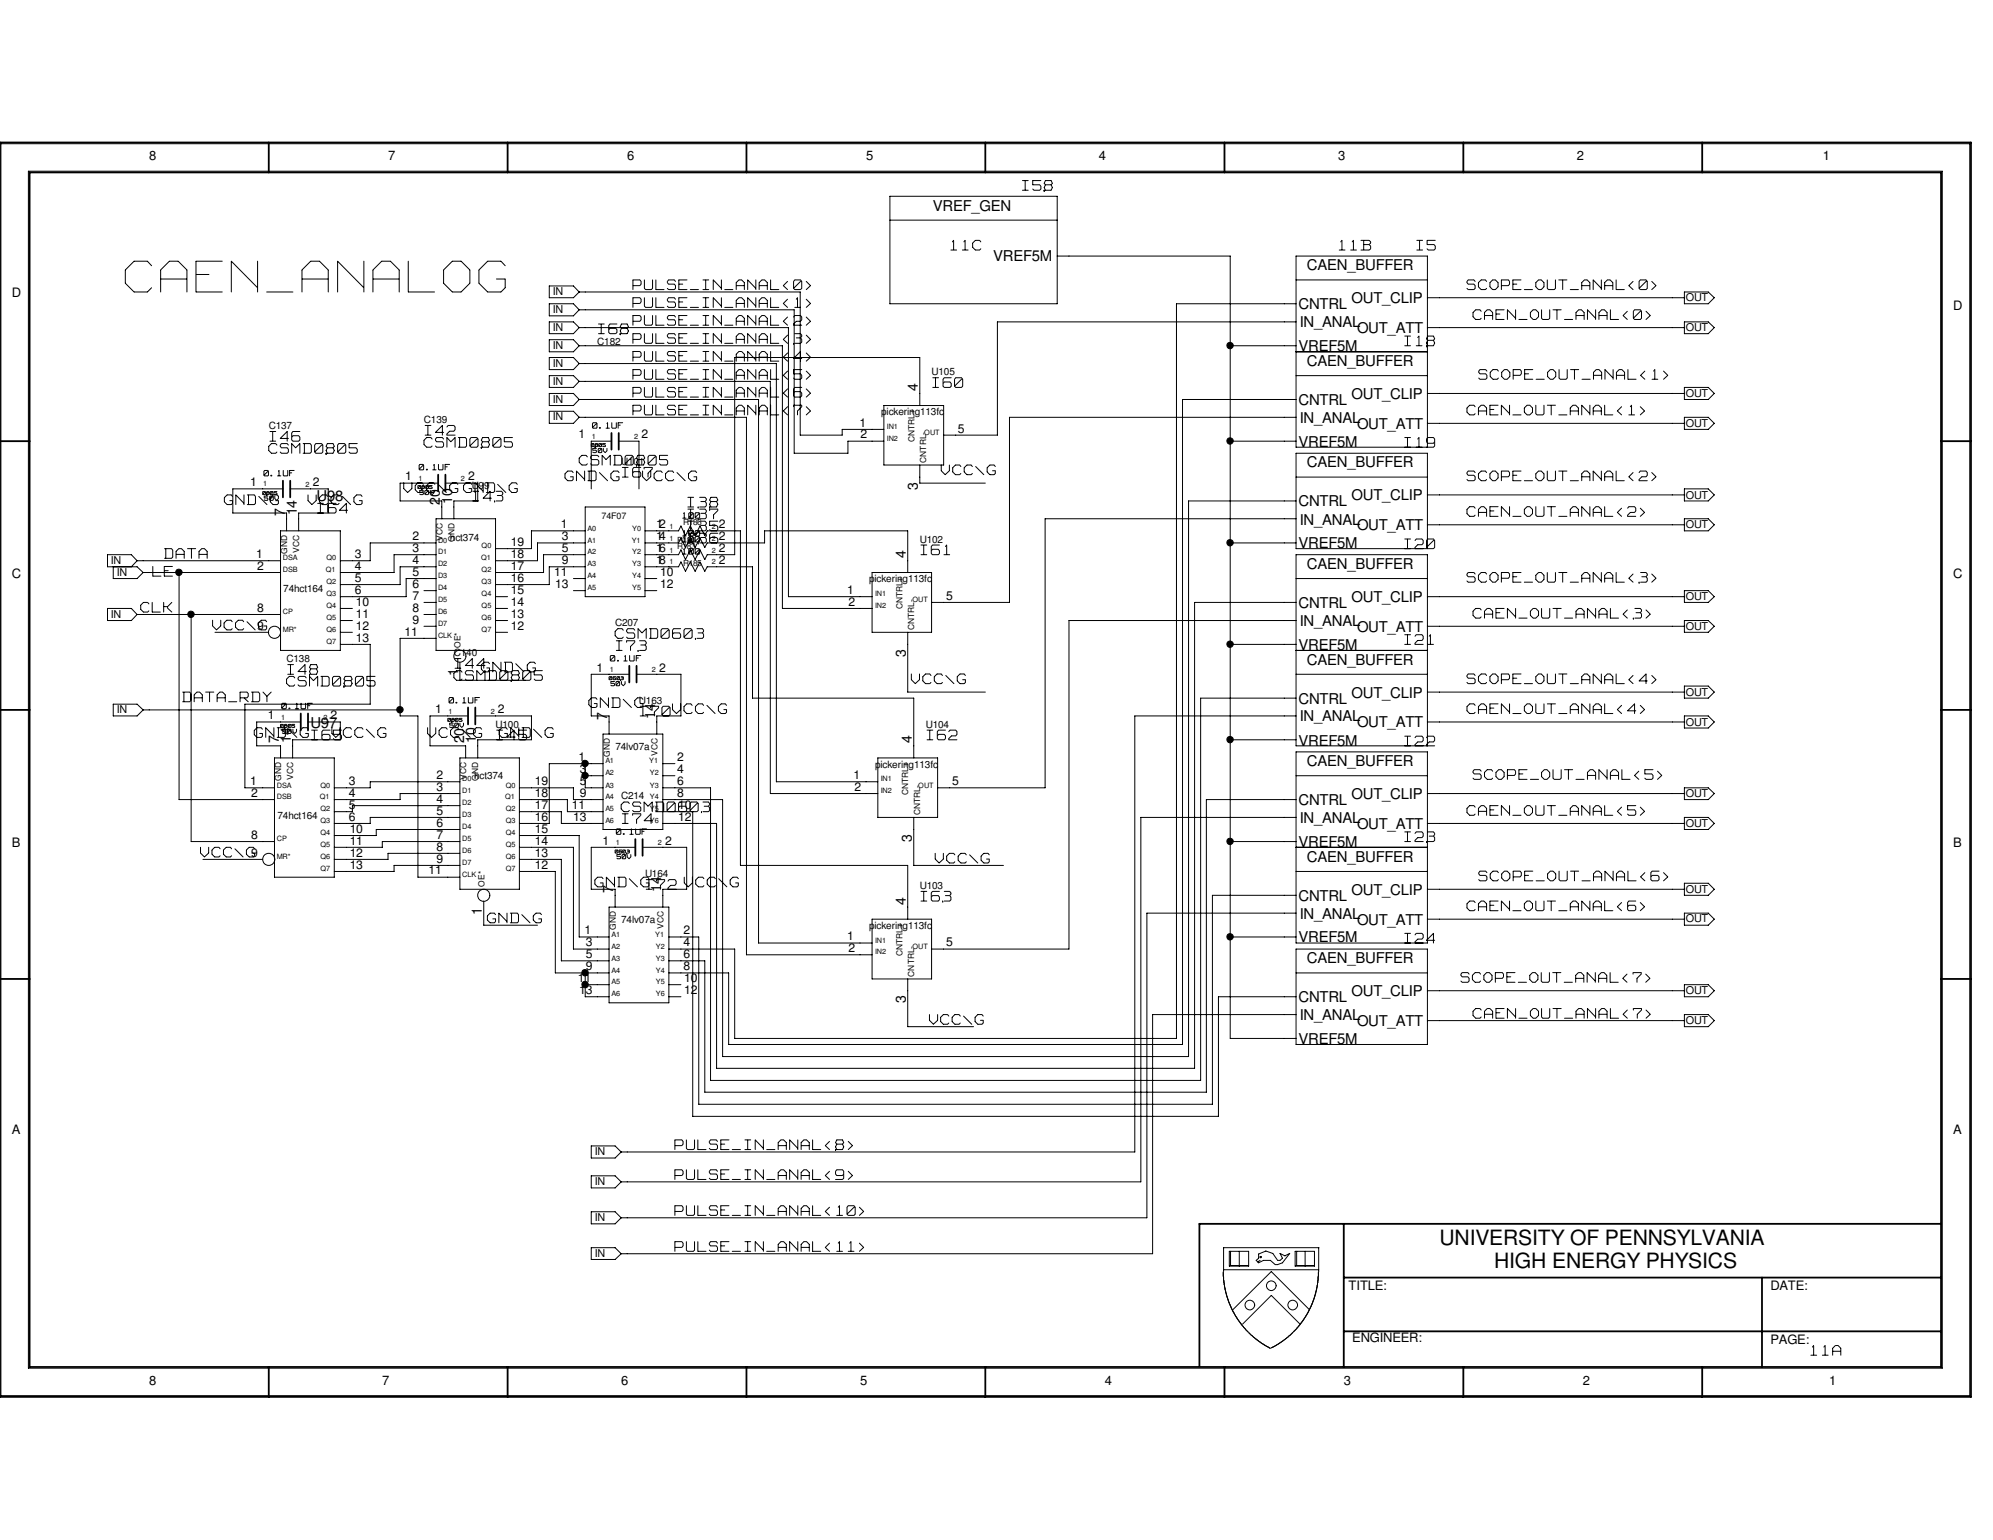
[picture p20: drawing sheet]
<svg xmlns="http://www.w3.org/2000/svg" width="279mm" height="216mm" viewBox="0 0 279 216" stroke-linecap="round" stroke-linejoin="round" font-family="sans-serif">
<defs><g id="words">
<text font-size="8.1" fill="#fff" x="17.6" y="41.8">CAEN_ANALOG</text>
<g font-size="3">
<text x="201.8" y="174.6">UNIVERSITY OF PENNSYLVANIA</text>
<text x="209.5" y="177.8">HIGH ENERGY PHYSICS</text>
</g>
<g font-size="2.6" fill="#fff">
<text x="143.3" y="26.9">I58</text>
<text x="133.3" y="35.3">11C</text>
<text x="187.7" y="35.3">11B</text>
<text x="198.6" y="35.3">I5</text>
<text x="88.7" y="40.9">PULSE_IN_ANAL&lt;0&gt;</text>
<text x="205.7" y="40.9">SCOPE_OUT_ANAL&lt;0&gt;</text>
<text x="83.9" y="47">I68</text>
<text x="88.7" y="43.3">PULSE_IN_ANAL&lt;1&gt;</text>
<text x="88.7" y="45.8">PULSE_IN_ANAL&lt;2&gt;</text>
<text x="206.5" y="45">CAEN_OUT_ANAL&lt;0&gt;</text>
<text x="88.7" y="48.4">PULSE_IN_ANAL&lt;3&gt;</text>
<text x="88.7" y="53.4">PULSE_IN_ANAL&lt;5&gt;</text>
<text x="88.7" y="50.9">PULSE_IN_ANAL&lt;4&gt;</text>
<text x="196.9" y="48.7">I18</text>
<text x="207.3" y="53.4">SCOPE_OUT_ANAL&lt;1&gt;</text>
<text x="88.7" y="58.4">PULSE_IN_ANAL&lt;7&gt;</text>
<text x="88.7" y="55.9">PULSE_IN_ANAL&lt;6&gt;</text>
<text x="130.8" y="54.6">I60</text>
<text x="205.7" y="58.4">CAEN_OUT_ANAL&lt;1&gt;</text>
<text x="37.7" y="63.8">CSMD0805</text>
<text x="37.8" y="62.1">I46</text>
<text x="59.4" y="62.9">CSMD0805</text>
<text x="59.6" y="61.3">I42</text>
<text x="81.2" y="65.4">CSMD0805</text>
<text x="196.9" y="62.9">I19</text>
<text x="31.5" y="71">GND\G</text>
<text x="43.2" y="71">VCC\G</text>
<text x="56.6" y="69.3">VCC\G GND\G</text>
<text x="66.3" y="70.5">I43</text>
<text x="79.2" y="67.6">GND\G I67</text>
<text x="90.1" y="67.6">VCC\G</text>
<text x="96.4" y="71.3">I38</text>
<text x="132" y="66.8">VCC\G</text>
<text x="205.7" y="67.6">SCOPE_OUT_ANAL&lt;2&gt;</text>
<text x="44.5" y="72.2">I64</text>
<text x="96.4" y="74.7">I35</text>
<text x="96.4" y="76.4">I36</text>
<text x="96.4" y="73">I37</text>
<text x="196.9" y="77.2">I20</text>
<text x="205.7" y="72.6">CAEN_OUT_ANAL&lt;2&gt;</text>
<text x="21.4" y="81">LE</text>
<text x="23.1" y="78.5">DATA</text>
<text x="129.1" y="78">I61</text>
<text x="205.7" y="81.9">SCOPE_OUT_ANAL&lt;3&gt;</text>
<text x="19.7" y="86.1">CLK</text>
<text x="29.8" y="88.6">VCC\G</text>
<text x="86.2" y="89.7">CSMD0603</text>
<text x="206.5" y="86.9">CAEN_OUT_ANAL&lt;3&gt;</text>
<text x="40.3" y="94.8">I48</text>
<text x="63.6" y="95.6">CSMD0805</text>
<text x="63.8" y="93.9">I44GND\G</text>
<text x="86.4" y="91.4">I73</text>
<text x="196.9" y="90.6">I21</text>
<text x="25.6" y="98.6">DATA_RDY</text>
<text x="40.2" y="96.4">CSMD0805</text>
<text x="82.5" y="99.4">GND\G</text>
<text x="89.7" y="100.6">I70VCC\G</text>
<text x="127.8" y="96.1">VCC\G</text>
<text x="205.7" y="96.1">SCOPE_OUT_ANAL&lt;4&gt;</text>
<text x="205.7" y="100.3">CAEN_OUT_ANAL&lt;4&gt;</text>
<text x="35.6" y="103.6">GND\G I65</text>
<text x="46.5" y="103.6">VCC\G</text>
<text x="59.9" y="103.6">VCC\G</text>
<text x="69.6" y="104">I45</text>
<text x="70" y="103.6">GND\G</text>
<text x="130" y="104">I62</text>
<text x="196.9" y="104.8">I22</text>
<text x="206.5" y="109.5">SCOPE_OUT_ANAL&lt;5&gt;</text>
<text x="87.1" y="114">CSMD0603</text>
<text x="87.2" y="115.7">I74</text>
<text x="196.9" y="118.2">I23</text>
<text x="205.7" y="114.6">CAEN_OUT_ANAL&lt;5&gt;</text>
<text x="28.1" y="120.4">VCC\G</text>
<text x="83.4" y="124.6">GND\GI72 VCC\G</text>
<text x="131.1" y="121.2">VCC\G</text>
<text x="207.3" y="123.7">SCOPE_OUT_ANAL&lt;6&gt;</text>
<text x="68.3" y="129.6">GND\G</text>
<text x="129.1" y="126.6">I63</text>
<text x="205.7" y="127.9">CAEN_OUT_ANAL&lt;6&gt;</text>
<text x="196.9" y="132.5">I24</text>
<text x="204.8" y="138">SCOPE_OUT_ANAL&lt;7&gt;</text>
<text x="130.3" y="143.8">VCC\G</text>
<text x="206.5" y="143">CAEN_OUT_ANAL&lt;7&gt;</text>
<text x="94.6" y="161.4">PULSE_IN_ANAL&lt;8&gt;</text>
<text x="94.6" y="165.6">PULSE_IN_ANAL&lt;9&gt;</text>
<text x="94.6" y="170.6">PULSE_IN_ANAL&lt;10&gt;</text>
<text x="94.6" y="175.7">PULSE_IN_ANAL&lt;11&gt;</text>
<text x="253.9" y="190.2">11A</text>
</g>
<g font-size="2.1">
<text x="130.8" y="29.5">VREF_GEN</text>
<text x="139.2" y="36.7">VREF5M</text>
<text x="183.2" y="37.9">CAEN_BUFFER</text>
<text x="182" y="43.3">CNTRL</text>
<text x="182.2" y="45.9">IN_ANAL</text>
<text x="189.5" y="42.5">OUT_CLIP</text>
<text x="190.2" y="46.7">OUT_ATT</text>
<text x="182" y="49.2">VREF5M</text>
<text x="183.2" y="51.3">CAEN_BUFFER</text>
<text x="182" y="56.8">CNTRL</text>
<text x="182.2" y="59.3">IN_ANAL</text>
<text x="189.5" y="55.9">OUT_CLIP</text>
<text x="182" y="62.6">VREF5M</text>
<text x="183.2" y="65.5">CAEN_BUFFER</text>
<text x="190.2" y="60.1">OUT_ATT</text>
<text x="44.4" y="70.2">U98</text>
<text x="182" y="71">CNTRL</text>
<text x="189.5" y="70.1">OUT_CLIP</text>
<text x="182" y="76.9">VREF5M</text>
<text x="182.2" y="73.5">IN_ANAL</text>
<text x="190.2" y="74.3">OUT_ATT</text>
<text x="183.2" y="79.8">CAEN_BUFFER</text>
<text x="182" y="85.3">CNTRL</text>
<text x="182.2" y="87.8">IN_ANAL</text>
<text x="189.5" y="84.4">OUT_CLIP</text>
<text x="190.2" y="88.6">OUT_ATT</text>
<text x="182" y="91.1">VREF5M</text>
<text x="183.2" y="93.2">CAEN_BUFFER</text>
<text x="182" y="98.6">CNTRL</text>
<text x="182.2" y="101.1">IN_ANAL</text>
<text x="189.5" y="97.8">OUT_CLIP</text>
<text x="190.2" y="102">OUT_ATT</text>
<text x="43.5" y="102.1">U97</text>
<text x="182" y="104.5">VREF5M</text>
<text x="183.2" y="107.4">CAEN_BUFFER</text>
<text x="182" y="112.9">CNTRL</text>
<text x="189.5" y="112.1">OUT_CLIP</text>
<text x="182" y="118.7">VREF5M</text>
<text x="182.2" y="115.4">IN_ANAL</text>
<text x="190.2" y="116.2">OUT_ATT</text>
<text x="183.2" y="120.8">CAEN_BUFFER</text>
<text x="189.5" y="125.4">OUT_CLIP</text>
<text x="182" y="126.3">CNTRL</text>
<text x="182.2" y="128.8">IN_ANAL</text>
<text x="190.2" y="129.6">OUT_ATT</text>
<text x="182" y="132.1">VREF5M</text>
<text x="183.2" y="135">CAEN_BUFFER</text>
<text x="182" y="140.5">CNTRL</text>
<text x="182.2" y="143">IN_ANAL</text>
<text x="189.5" y="139.7">OUT_CLIP</text>
<text x="190.2" y="143.8">OUT_ATT</text>
<text x="182" y="146.4">VREF5M</text>
</g>
<g font-size="2">
<text x="128.7" y="54.8" transform="rotate(-90 128.7 54.8)">4</text>
<text x="61.7" y="70.7" transform="rotate(-90 61.7 70.7)">20</text>
<text x="63.4" y="70.6" transform="rotate(-90 63.4 70.6)">10</text>
<text x="128.7" y="68.7" transform="rotate(-90 128.7 68.7)">3</text>
<text x="39.9" y="72.4" transform="rotate(-90 39.9 72.4)">7</text>
<text x="41.6" y="72.3" transform="rotate(-90 41.6 72.3)">14</text>
<text x="127" y="78.3" transform="rotate(-90 127 78.3)">4</text>
<text x="64.2" y="94.8" transform="rotate(-90 64.2 94.8)">1</text>
<text x="127" y="92.1" transform="rotate(-90 127 92.1)">3</text>
<text x="85.1" y="100.9" transform="rotate(-90 85.1 100.9)">7</text>
<text x="91.9" y="100.8" transform="rotate(-90 91.9 100.8)">14</text>
<text x="39.1" y="104.2" transform="rotate(-90 39.1 104.2)">7</text>
<text x="40.8" y="104.1" transform="rotate(-90 40.8 104.1)">14</text>
<text x="65.1" y="104.2" transform="rotate(-90 65.1 104.2)">20</text>
<text x="66.7" y="104.1" transform="rotate(-90 66.7 104.1)">10</text>
<text x="127.8" y="104.2" transform="rotate(-90 127.8 104.2)">4</text>
<text x="127.8" y="118.1" transform="rotate(-90 127.8 118.1)">3</text>
<text x="86" y="125.2" transform="rotate(-90 86 125.2)">7</text>
<text x="92.7" y="125.1" transform="rotate(-90 92.7 125.1)">14</text>
<text x="67.6" y="128.3" transform="rotate(-90 67.6 128.3)">1</text>
<text x="127" y="126.8" transform="rotate(-90 127 126.8)">4</text>
<text x="127" y="140.7" transform="rotate(-90 127 140.7)">3</text>
</g>
<g font-size="1.8">
<text x="20.9" y="22.5">8</text>
<text x="54.4" y="22.5">7</text>
<text x="87.9" y="22.5">6</text>
<text x="121.4" y="22.5">5</text>
<text x="154.1" y="22.5">4</text>
<text x="187.6" y="22.5">3</text>
<text x="221.1" y="22.5">2</text>
<text x="255.6" y="22.5">1</text>
<text x="1.7" y="41.7">D</text>
<text x="273.8" y="43.4">D</text>
<text x="1.7" y="81.1">C</text>
<text x="273.8" y="81.1">C</text>
<text x="1.7" y="118.7">B</text>
<text x="273.8" y="118.7">B</text>
<text x="1.7" y="159">A</text>
<text x="273.8" y="159">A</text>
<text x="189.1" y="180.9">TITLE:</text>
<text x="248.2" y="180.9">DATE:</text>
<text x="189.6" y="188.1">ENGINEER:</text>
<text x="248.2" y="188.4">PAGE:</text>
<text x="20.9" y="194.1">8</text>
<text x="53.6" y="194.1">7</text>
<text x="87.1" y="194.1">6</text>
<text x="120.6" y="194.1">5</text>
<text x="154.9" y="194.1">4</text>
<text x="188.4" y="194.1">3</text>
<text x="221.9" y="194.1">2</text>
<text x="256.4" y="194.1">1</text>
</g>
<g font-size="1.7">
<text x="120.5" y="59.8">1</text>
<text x="81.1" y="61.5">1</text>
<text x="89.9" y="61.5">2</text>
<text x="120.6" y="61.5">2</text>
<text x="134.3" y="60.7">5</text>
<text x="35.1" y="68.2">1</text>
<text x="43.9" y="68.2">2</text>
<text x="56.8" y="67.4">1</text>
<text x="65.6" y="67.4">2</text>
<text x="57.8" y="77.4">3</text>
<text x="57.8" y="75.7">2</text>
<text x="71.6" y="76.5">19</text>
<text x="78.6" y="74">1</text>
<text x="78.8" y="77.4">5</text>
<text x="78.8" y="75.7">3</text>
<text x="92" y="74">12</text>
<text x="92" y="75.7">14</text>
<text x="92" y="77.4">16</text>
<text x="100.8" y="74">2</text>
<text x="100.8" y="75.7">2</text>
<text x="100.8" y="77.4">2</text>
<text x="35.9" y="78.2">1</text>
<text x="36.1" y="79.9">2</text>
<text x="49.7" y="83.3">6</text>
<text x="49.7" y="81.6">5</text>
<text x="49.7" y="79.9">4</text>
<text x="49.7" y="78.2">3</text>
<text x="57.8" y="82.4">6</text>
<text x="57.8" y="80.7">5</text>
<text x="57.8" y="79.1">4</text>
<text x="71.6" y="83.3">15</text>
<text x="71.6" y="81.6">16</text>
<text x="71.6" y="79.9">17</text>
<text x="71.6" y="78.2">18</text>
<text x="77.7" y="80.7">11</text>
<text x="77.9" y="82.4">13</text>
<text x="78.8" y="79.1">9</text>
<text x="92" y="79.1">18</text>
<text x="92.5" y="82.4">12</text>
<text x="92.5" y="80.7">10</text>
<text x="100.8" y="79.1">2</text>
<text x="118.8" y="83.3">1</text>
<text x="36.1" y="88.3">9</text>
<text x="36.1" y="85.8">8</text>
<text x="49.9" y="90">13</text>
<text x="49.9" y="88.3">12</text>
<text x="49.9" y="86.6">11</text>
<text x="49.9" y="84.9">10</text>
<text x="56.7" y="89.1">11</text>
<text x="57.8" y="87.5">9</text>
<text x="57.8" y="85.8">8</text>
<text x="57.8" y="84.1">7</text>
<text x="71.6" y="88.3">12</text>
<text x="71.6" y="86.6">13</text>
<text x="71.6" y="84.9">14</text>
<text x="119" y="84.9">2</text>
<text x="132.6" y="84.1">5</text>
<text x="83.6" y="94.1">1</text>
<text x="92.4" y="94.1">2</text>
<text x="37.5" y="100.8">1</text>
<text x="46.4" y="100.8">2</text>
<text x="61" y="100">1</text>
<text x="69.8" y="100">2</text>
<text x="81.1" y="106.7">1</text>
<text x="95" y="106.7">2</text>
<text x="35.1" y="110.1">1</text>
<text x="35.2" y="111.7">2</text>
<text x="48.9" y="113.4">5</text>
<text x="48.9" y="111.7">4</text>
<text x="48.9" y="110.1">3</text>
<text x="61.2" y="112.6">4</text>
<text x="61.2" y="110.9">3</text>
<text x="61.2" y="109.2">2</text>
<text x="75" y="113.4">17</text>
<text x="75" y="111.7">18</text>
<text x="75" y="110.1">19</text>
<text x="80.2" y="113.4">11</text>
<text x="81.3" y="111.7">9</text>
<text x="81.3" y="110.1">5</text>
<text x="81.3" y="108.4">3</text>
<text x="95" y="111.7">8</text>
<text x="95" y="110.1">6</text>
<text x="95" y="108.4">4</text>
<text x="95.1" y="113.4">10</text>
<text x="119.6" y="109.2">1</text>
<text x="119.8" y="110.9">2</text>
<text x="133.5" y="110.1">5</text>
<text x="35.2" y="117.6">8</text>
<text x="48.9" y="115.1">6</text>
<text x="49" y="118.4">11</text>
<text x="49" y="116.8">10</text>
<text x="61.2" y="119.3">8</text>
<text x="61.2" y="117.6">7</text>
<text x="61.2" y="115.9">6</text>
<text x="61.2" y="114.3">5</text>
<text x="75" y="118.4">14</text>
<text x="75" y="116.8">15</text>
<text x="75" y="115.1">16</text>
<text x="80.3" y="115.1">13</text>
<text x="84.5" y="118.4">1</text>
<text x="93.3" y="118.4">2</text>
<text x="95.1" y="115.1">12</text>
<text x="35.2" y="120.1">9</text>
<text x="49" y="121.8">13</text>
<text x="49" y="120.1">12</text>
<text x="60.1" y="122.6">11</text>
<text x="61.2" y="120.9">9</text>
<text x="75" y="121.8">12</text>
<text x="75" y="120.1">13</text>
<text x="82" y="131">1</text>
<text x="95.8" y="131">2</text>
<text x="118.8" y="131.8">1</text>
<text x="81" y="137.7">11</text>
<text x="82.1" y="136">9</text>
<text x="82.1" y="134.3">5</text>
<text x="82.1" y="132.7">3</text>
<text x="95.8" y="136">8</text>
<text x="95.8" y="134.3">6</text>
<text x="95.8" y="132.7">4</text>
<text x="95.9" y="137.7">10</text>
<text x="119" y="133.5">2</text>
<text x="132.6" y="132.7">5</text>
<text x="81.2" y="139.4">13</text>
<text x="95.9" y="139.4">12</text>
</g>
<g font-size="1.5">
<text x="77.5" y="41.4">IN</text>
<text x="77.5" y="46.4">IN</text>
<text x="77.5" y="43.9">IN</text>
<text x="236.3" y="46.4">OUT</text>
<text x="236.3" y="42.2">OUT</text>
<text x="77.5" y="53.9">IN</text>
<text x="77.5" y="51.4">IN</text>
<text x="77.5" y="48.9">IN</text>
<text x="77.5" y="58.9">IN</text>
<text x="77.5" y="56.4">IN</text>
<text x="236.3" y="55.7">OUT</text>
<text x="236.3" y="59.9">OUT</text>
<text x="236.3" y="69.9">OUT</text>
<text x="236.3" y="74.1">OUT</text>
<text x="15.5" y="79">IN</text>
<text x="16.4" y="80.7">IN</text>
<text x="15.5" y="86.6">IN</text>
<text x="236.3" y="88.3">OUT</text>
<text x="236.3" y="84.1">OUT</text>
<text x="16.4" y="99.9">IN</text>
<text x="236.3" y="97.5">OUT</text>
<text x="236.3" y="101.7">OUT</text>
<text x="236.3" y="111.8">OUT</text>
<text x="236.3" y="116">OUT</text>
<text x="236.3" y="125.2">OUT</text>
<text x="236.3" y="129.3">OUT</text>
<text x="236.3" y="139.4">OUT</text>
<text x="236.3" y="143.6">OUT</text>
<text x="83.4" y="161.9">IN</text>
<text x="83.4" y="166.1">IN</text>
<text x="83.4" y="171.2">IN</text>
<text x="83.4" y="176.2">IN</text>
</g>
<g font-size="1.5" fill="#fff">
<text x="58.8" y="66">0.1UF</text>
<text x="83.1" y="60.2">0.1UF</text>
<text x="37" y="66.8">0.1UF</text>
<text x="95.7" y="76.1">100</text>
<text x="95.7" y="72.8">100</text>
<text x="95.7" y="75.3">100</text>
<text x="95.7" y="77.8">100</text>
<text x="85.6" y="92.8">0.1UF</text>
<text x="39.5" y="99.5">0.1UF</text>
<text x="62.9" y="98.7">0.1UF</text>
<text x="86.4" y="117.1">0.1UF</text>
</g>
<g font-size="1.4">
<text x="83.7" y="48.4">C182</text>
<text x="130.6" y="52.6">U105</text>
<text x="59.4" y="59.3">C139</text>
<text x="123.5" y="58.2">pickering113fc</text>
<text x="37.7" y="60.2">C137</text>
<text x="87.1" y="65.2">U101</text>
<text x="66.1" y="68.5">U99</text>
<text x="63.1" y="75.8">hct374</text>
<text x="128.9" y="76.1">U102</text>
<text x="39.7" y="83">74hct164</text>
<text x="121.8" y="81.7">pickering113fc</text>
<text x="86.2" y="87.8">C207</text>
<text x="40.2" y="92.8">C138</text>
<text x="63.6" y="91.9">C140</text>
<text x="89.6" y="98.7">U163</text>
<text x="69.5" y="102">U100</text>
<text x="86.3" y="105.1">74lv07a</text>
<text x="122.7" y="107.6">pickering113fc</text>
<text x="129.8" y="102">U104</text>
<text x="66.5" y="109.3">hct374</text>
<text x="87.1" y="112.1">C214</text>
<text x="38.9" y="114.9">74hct164</text>
<text x="90.4" y="122.9">U164</text>
<text x="128.9" y="124.6">U103</text>
<text x="87.1" y="129.4">74lv07a</text>
<text x="121.8" y="130.2">pickering113fc</text>
</g>
<text font-size="1.3" x="84.3" y="72.7">74F07</text>
<g font-size="1.2" fill="#fff">
<text x="83.1" y="63.6">50V</text>
<text x="37" y="70.3">50V</text>
<text x="58.8" y="69.5">50V</text>
<text x="85.6" y="96.3">50V</text>
<text x="39.6" y="103">50V</text>
<text x="63" y="102.1">50V</text>
<text x="86.5" y="120.5">50V</text>
</g>
<g font-size="1.2">
<text x="128.2" y="62" transform="rotate(-90 128.2 62)">CNTRL+</text>
<text x="129.8" y="64.9" transform="rotate(-90 129.8 64.9)">CNTRL-</text>
<text x="40.3" y="77.6" transform="rotate(-90 40.3 77.6)">GND</text>
<text x="42" y="77.5" transform="rotate(-90 42 77.5)">VCC</text>
<text x="62" y="75.8" transform="rotate(-90 62 75.8)">VCC</text>
<text x="63.7" y="75.9" transform="rotate(-90 63.7 75.9)">GND</text>
<text x="94.9" y="76.1">R184</text>
<text x="94.9" y="76.9">R183</text>
<text x="95.8" y="73.6">R186</text>
<text x="95.8" y="79.4">R185</text>
<text x="126.5" y="85.4" transform="rotate(-90 126.5 85.4)">CNTRL+</text>
<text x="128.1" y="88.3" transform="rotate(-90 128.1 88.3)">CNTRL-</text>
<text x="64.6" y="90.8" transform="rotate(-90 64.6 90.8)">OE*</text>
<text x="85.5" y="106.1" transform="rotate(-90 85.5 106.1)">GND</text>
<text x="92.2" y="106" transform="rotate(-90 92.2 106)">VCC</text>
<text x="39.4" y="109.5" transform="rotate(-90 39.4 109.5)">GND</text>
<text x="41.1" y="109.3" transform="rotate(-90 41.1 109.3)">VCC</text>
<text x="65.4" y="109.3" transform="rotate(-90 65.4 109.3)">VCC</text>
<text x="67.1" y="109.5" transform="rotate(-90 67.1 109.5)">GND</text>
<text x="127.3" y="111.4" transform="rotate(-90 127.3 111.4)">CNTRL+</text>
<text x="129" y="114.3" transform="rotate(-90 129 114.3)">CNTRL-</text>
<text x="67.9" y="124.3" transform="rotate(-90 67.9 124.3)">OE*</text>
<text x="86.3" y="130.4" transform="rotate(-90 86.3 130.4)">GND</text>
<text x="93" y="130.3" transform="rotate(-90 93 130.3)">VCC</text>
<text x="126.5" y="134" transform="rotate(-90 126.5 134)">CNTRL+</text>
<text x="128.1" y="136.9" transform="rotate(-90 128.1 136.9)">CNTRL-</text>
</g>
<g font-size="1">
<text x="83" y="61.5">1</text>
<text x="88.9" y="61.6">2</text>
<text x="124.3" y="60.2">IN1</text>
<text x="124.3" y="61.8">IN2</text>
<text x="129.6" y="61">OUT</text>
<text x="36.9" y="68.2">1</text>
<text x="42.8" y="68.2">2</text>
<text x="58.7" y="67.4">1</text>
<text x="64.6" y="67.4">2</text>
<text x="61.4" y="77.7">D1</text>
<text x="61.4" y="76.1">D0</text>
<text x="67.5" y="76.9">Q0</text>
<text x="82.4" y="74.4">A0</text>
<text x="82.4" y="76.1">A1</text>
<text x="82.4" y="77.7">A2</text>
<text x="88.6" y="76.1">Y1</text>
<text x="88.6" y="74.4">Y0</text>
<text x="88.6" y="77.7">Y2</text>
<text x="93.9" y="74.1">1</text>
<text x="93.9" y="75.8">1</text>
<text x="93.9" y="77.5">1</text>
<text x="99.8" y="74.1">2</text>
<text x="99.8" y="75.8">2</text>
<text x="99.8" y="77.5">2</text>
<text x="39.7" y="78.6">DSA</text>
<text x="39.7" y="80.2">DSB</text>
<text x="45.7" y="80.2">Q1</text>
<text x="45.8" y="78.6">Q0</text>
<text x="45.8" y="81.9">Q2</text>
<text x="45.8" y="83.6">Q3</text>
<text x="61.4" y="82.8">D4</text>
<text x="61.4" y="81.1">D3</text>
<text x="61.4" y="79.4">D2</text>
<text x="67.4" y="78.6">Q1</text>
<text x="67.5" y="83.6">Q4</text>
<text x="67.5" y="81.9">Q3</text>
<text x="67.5" y="80.2">Q2</text>
<text x="82.4" y="79.4">A3</text>
<text x="82.4" y="81.1">A4</text>
<text x="82.4" y="82.8">A5</text>
<text x="88.6" y="79.4">Y3</text>
<text x="88.6" y="81.1">Y4</text>
<text x="88.6" y="82.8">Y5</text>
<text x="93.9" y="79.1">1</text>
<text x="99.8" y="79.1">2</text>
<text x="122.7" y="83.6">IN1</text>
<text x="39.7" y="86.1">CP</text>
<text x="39.7" y="88.6">MR*</text>
<text x="45.8" y="85.3">Q4</text>
<text x="45.8" y="87">Q5</text>
<text x="45.8" y="88.6">Q6</text>
<text x="61.4" y="89.5">CLK</text>
<text x="61.4" y="87.8">D7</text>
<text x="61.4" y="86.1">D6</text>
<text x="61.4" y="84.4">D5</text>
<text x="67.5" y="88.6">Q7</text>
<text x="67.5" y="87">Q6</text>
<text x="67.5" y="85.3">Q5</text>
<text x="122.7" y="85.2">IN2</text>
<text x="127.9" y="84.4">OUT</text>
<text x="45.8" y="90.3">Q7</text>
<text x="85.5" y="94.2">1</text>
<text x="91.4" y="94.2">2</text>
<text x="39.4" y="100.9">1</text>
<text x="45.3" y="100.9">2</text>
<text x="62.9" y="100">1</text>
<text x="68.8" y="100.1">2</text>
<text x="84.9" y="107">A1</text>
<text x="91" y="107">Y1</text>
<text x="38.8" y="110.4">DSA</text>
<text x="38.8" y="112.1">DSB</text>
<text x="44.8" y="112.1">Q1</text>
<text x="44.9" y="110.4">Q0</text>
<text x="44.9" y="113.7">Q2</text>
<text x="64.8" y="112.9">D2</text>
<text x="64.8" y="111.2">D1</text>
<text x="64.8" y="109.6">D0</text>
<text x="70.8" y="112.1">Q1</text>
<text x="70.9" y="113.7">Q2</text>
<text x="70.9" y="110.4">Q0</text>
<text x="84.9" y="113.7">A5</text>
<text x="84.9" y="112.1">A4</text>
<text x="84.9" y="110.4">A3</text>
<text x="84.9" y="108.7">A2</text>
<text x="91.1" y="113.7">Y5</text>
<text x="91.1" y="112.1">Y4</text>
<text x="91.1" y="110.4">Y3</text>
<text x="91.1" y="108.7">Y2</text>
<text x="123.5" y="109.6">IN1</text>
<text x="123.5" y="111.2">IN2</text>
<text x="128.7" y="110.4">OUT</text>
<text x="38.8" y="117.9">CP</text>
<text x="44.9" y="115.4">Q3</text>
<text x="44.9" y="117.1">Q4</text>
<text x="44.9" y="118.7">Q5</text>
<text x="64.8" y="119.6">D6</text>
<text x="64.8" y="117.9">D5</text>
<text x="64.8" y="116.2">D4</text>
<text x="64.8" y="114.6">D3</text>
<text x="70.9" y="118.7">Q5</text>
<text x="70.9" y="117.1">Q4</text>
<text x="70.9" y="115.4">Q3</text>
<text x="84.9" y="115.4">A6</text>
<text x="86.3" y="118.4">1</text>
<text x="91.1" y="115.4">Y6</text>
<text x="92.2" y="118.5">2</text>
<text x="38.8" y="120.4">MR*</text>
<text x="44.9" y="120.4">Q6</text>
<text x="44.9" y="122.1">Q7</text>
<text x="64.8" y="122.9">CLK</text>
<text x="64.8" y="121.3">D7</text>
<text x="70.9" y="122.1">Q7</text>
<text x="70.9" y="120.4">Q6</text>
<text x="85.7" y="131.3">A1</text>
<text x="91.9" y="131.3">Y1</text>
<text x="85.7" y="136.4">A4</text>
<text x="85.7" y="134.7">A3</text>
<text x="85.7" y="133">A2</text>
<text x="91.9" y="136.4">Y4</text>
<text x="91.9" y="134.7">Y3</text>
<text x="91.9" y="133">Y2</text>
<text x="122.7" y="132.2">IN1</text>
<text x="122.7" y="133.8">IN2</text>
<text x="127.9" y="133">OUT</text>
<text x="85.7" y="139.7">A6</text>
<text x="85.7" y="138">A5</text>
<text x="91.9" y="139.7">Y6</text>
<text x="91.9" y="138">Y5</text>
</g>
<g font-size=".8" fill="#fff">
<text x="82.9" y="62.7">0805</text>
<text x="36.8" y="69.4">0805</text>
<text x="58.6" y="68.6">0805</text>
<text x="85.4" y="95.4">0603</text>
<text x="62.8" y="101.2">0805</text>
<text x="39.3" y="102.1">0805</text>
<text x="86.2" y="119.7">0603</text>
</g>
</g></defs>
<g fill="none" stroke="#000" stroke-width=".25">
<path d="M0 20h276.3v175.8h-276.3zM37.7 20v4.2M71.2 20v4.2M104.6 20v4.2M138.1 20v4.2M171.7 20v4.2M205.1 20v4.2M238.6 20v4.2M4.1 24.2h268v167.4h-268zM0 61.8h4.1M39.7 67.4v2.3M40.7 67.4v2.3"/>
<path d="M61.4 66.5v2.4M62.4 66.5v2.4M85.7 60.7v2.3M86.7 60.7v2.3M272.1 61.8h4.2M0 99.5h4.1M65.6 99.2v2.4M66.6 99.2v2.4M88.2 93.3v2.4M89.2 93.3v2.4M272.1 99.5h4.2M42.2 100v2.4"/>
<path d="M43.2 100v2.4M89.1 117.6v2.4M90.1 117.6v2.4M0 137.2h4.1M272.1 137.2h4.2M188.4 179.1h83.7M188.4 171.6v20M247 179.1v12.5M272.1 171.6h-104v19.9M37.7 191.6v4.2M71.2 191.6v4.2M104.6 191.6v4.2"/>
<path d="M138.1 191.6v4.2M171.7 191.6v4.2M188.4 186.6h83.7M205.1 191.6v4.2M238.6 191.6v4.2"/>
</g>
<g fill="none" stroke="#000" stroke-width=".14">
<path d="M.1 20.2h276v175.5h-276zM4 24h268.3v167.8h-268.3zM17.6 37.9v1.8M17.6 39.7l1.2 1.2M18.8 36.6l-1.2 1.2M18.8 36.6h1.8M20.7 36.6l.6 .7M22.5 37.9v3M22.6 39.1h3.6M23.7 36.6l-1.2 1.2M23.8 36.6h1.1M25 36.6l1.2 1.2"/>
<path d="M26.2 37.9v3M27.5 36.6h3.7M27.5 36.7v4.2M27.5 38.5h1.8M32.4 36.6l3.7 3.7M32.4 36.7v4.2M36.1 36.6v4.3M42.3 37.9v3M42.4 39.1h3.6M43.6 36.6l-1.3 1.2M43.6 36.6h1.1M44.8 36.6l1.2 1.2"/>
<path d="M46 37.9v3M47.3 36.7v4.2M47.3 36.6l3.7 3.7M51 36.6v4.3M52.3 37.9v3M52.3 39.1h3.6M53.5 36.6l-1.2 1.2M53.6 36.6h1.1M54.7 36.6l1.3 1.2M56 37.9v3M57.2 36.6v4.3M62.2 37.9v1.8"/>
<path d="M62.2 39.7l1.2 1.2M63.4 36.6l-1.2 1.2M63.5 36.6h1.1M64.6 36.6l1.3 1.2M65.9 37.9v1.8M65.9 39.7l-1.3 1.2M67.1 37.9v1.8M67.1 39.7l1.3 1.2M68.4 36.6l-1.3 1.2M68.4 36.6h1.8M69.6 39.1h1.2M70.2 36.6l.6 .7"/>
<path d="M70.8 39.1v1.2M88.7 39.2h1M88.7 39.3v1.3M89.7 39.2l.2 .3M89.9 39.5v.3M89.9 39.8l-.2 .2M90.3 39.2v1.2M91.5 39.2v1.2M91.9 39.2v1.4M93.6 39.5v.1M93.6 39.6l.1 .2M93.7 39.2l-.1 .2"/>
<path d="M93.8 39.2h.7M93.8 39.8h.7M94.5 39.2l.2 .3M94.5 39.8l.2 .2M95.2 39.2h1.1M95.2 39.3v1.3M95.2 39.8h.5M98.6 39.2h.8M98.9 39.3v1.3M100 39.3v1.3M100 39.2l1.1 1.2M101.1 39.2v1.4"/>
<path d="M103.2 39.7v.9M103.6 39.2l-.4 .4M103.6 39.2h.3M104 39.2l.4 .4M104.4 39.7v.9M104.8 39.3v1.3M104.8 39.2l1.1 1.2M106 39.2v1.4M106.4 39.7v.9M106.8 39.2l-.4 .4M106.8 39.2h.3M107.2 39.2l.4 .4"/>
<path d="M107.6 39.7v.9M108 39.2v1.4M110.4 39.5l-.5 .5M111.3 39.5v.9M111.4 39.2l-.1 .3M111.5 39.2h.7M112.2 39.5l-.9 .9M112.2 39.5h.2M112.2 39.2l.2 .3M112.4 39.5v.9M113 39.5l.6 .5M124.8 27.5h23.4v15.1h-23.4z"/>
<path d="M124.8 30.9h23.4M133.3 35.1h.8M133.7 33.7l-.2 .2M133.7 33.7v1.3M134.9 35.1h.8M135.3 33.7l-.2 .2M135.3 33.7v1.3M136.4 34.1v.5M136.4 34.7l.3 .4M136.7 33.7l-.3 .4M136.8 35.1h.5M136.8 33.7h.5"/>
<path d="M137.3 33.7l.2 .2M137.5 34.9l-.2 .2M143.3 25.3h.8M143.3 26.7h.8M143.7 25.4v1.2M144.8 26.5l.1 .2M144.8 25.3v.6M144.8 25.3h1.1M144.8 25.9h.9M145 26.7h.7M145.8 25.9l.1 .2M145.9 26.5l-.1 .2"/>
<path d="M145.9 26.2v.3M146.4 26.7h.1M146.6 25.3l-.2 .4 .2 .2-.2 .4 .2 .4M146.6 25.3h.7M146.6 25.9h.7M146.6 26.7h.7M147.4 25.3l.1 .4-.1 .2 .1 .4-.1 .4M148.2 35.9h24.3v109.7h9.2M181.7 39.2h18.4M187.7 35.1h.9M188.1 33.7l-.1 .2M188.1 33.7v1.3"/>
<path d="M189.4 35.1h.8M189.7 33.7l-.1 .2M189.7 33.7v1.3M190.8 35.1h1.1M190.8 33.7h1.1M191.2 33.7v1.3M191.2 34.3h.7M191.9 33.7l.3 .2M191.9 34.3l.3 .2M192.2 34.1l-.2 .1M192.2 34h.1M192.2 34.5v.3"/>
<path d="M192.2 34.9l-.3 .2M198.6 35.1h.8M198.6 33.7h.8M199 33.7v1.3M200.1 34.9l.1 .2M200.1 33.7v.6M200.1 34.3h.9M200.1 33.7h1.1M200.3 35.1h.7M201 34.3l.2 .2M201.2 34.9l-.2 .2M201.2 34.5v.3"/>
<path d="M205.7 39.5v.1M205.7 39.6l.1 .2M205.8 39.2l-.1 .2M205.9 39.2h.7M205.9 39.8h.7M206.6 39.2l.2 .3M206.6 39.8l.2 .2M207.3 39.7v.5M207.6 39.2l-.3 .4M207.7 39.2h.5M208.2 39.2l.2 .3M208.9 39.7v.5"/>
<path d="M209.3 39.2l-.4 .4M209.3 39.2h.3M209.6 39.2l.4 .4M210 39.7v.5M210.5 39.2h.9M210.5 39.3v1.3M211.5 39.2l.1 .3M211.6 39.5v.3M211.6 39.8l-.1 .2M212.1 39.2h1.1M212.1 39.3v1.3M212.1 39.8h.5"/>
<path d="M215.3 39.7v.5M215.7 39.2l-.4 .4M215.7 39.2h.3M216.1 39.2l.4 .4M216.5 39.7v.5M216.9 39.2v1.2M218.1 39.2v1.2M218.5 39.2h1.2M219.1 39.3v1.3M221.7 39.7v.9M222.1 39.2l-.4 .4M222.2 39.2h.3"/>
<path d="M222.5 39.2l.4 .4M222.9 39.7v.9M223.4 39.3v1.3M223.4 39.2l1.1 1.2M224.5 39.2v1.4M225 39.7v.9M225.3 39.2l-.3 .4M225.4 39.2h.3M225.7 39.2l.4 .4M226.1 39.7v.9M226.6 39.2v1.4M228.9 39.5l-.5 .5"/>
<path d="M229.8 39.5v.9M230 39.2l-.2 .3M230 39.2h.7M230.7 39.5l-.9 .9M230.8 39.5h.1M230.8 39.2l.1 .3M230.9 39.5v.9M231.6 39.5l.6 .5M18.8 40.9h1.8M21.3 40.3l-.6 .6M27.5 40.9h3.7M37.4 40.9h3.7"/>
<path d="M57.3 40.9h3.6M59.6 59.6h.8M60 59.7v1.3M62 59.7v1.3M62 59.6l-1 1M62.8 59.6l-.1 .3M62.9 59.6h.7M63.5 40.9h1.1M63.6 59.6l.2 .3M63.8 59.9v.3M68.4 40.9h1.8M70.8 40.3l-.6 .6"/>
<path d="M77 50.1h3.4l.8 .9-.8 .8h-3.4zM77 40.1h3.4l.8 .8-.8 .8h-3.4zM77 45.1h3.4l.8 .8-.8 .9h-3.4zM77 52.7h3.4l.8 .8-.8 .8h-3.4zM77 42.6h3.4l.8 .8-.8 .9h-3.4zM77 47.6h3.4l.8 .9-.8 .8h-3.4zM77 55.2h3.4l.8 .8-.8 .9h-3.4zM77 57.7h3.4l.8 .8-.8 .9h-3.4zM81.2 48.5h28.5v36.8h12.6M81.2 43.4h30.1v20.1h7.6v-1.7h5M81.2 40.9h31v20.1h5.9v-.8h5.8M81.2 53.5h26.8v57.8h15.1"/>
<path d="M81.2 58.5h23.4v75.4h17.7M81.2 56h25.1v76.2h16M81.2 45.9h29.3v37.8h11.8M81.2 51h27.6v58.6h14.3M83.1 59.9v.1M83.1 59.4v.5M83.1 59.3v.1M83.2 59.3h.4M83.6 59.4l-.5 .5M83.6 59.4h.1M83.6 59.3l.1 .1M83.7 59.9l-.1 .1"/>
<path d="M83.7 59.4v.5M83.9 46.8h.8M83.9 45.4h.8M84 59.9h.1M84 60h.1M84.2 59.9v.1M84.3 45.5v1.2M85.2 59.3l-.1 .1M85.2 59.3v.7M85.3 46.6l.2 .2M85.3 45.7v.9M85.5 46l-.1 .2"/>
<path d="M85.5 45.4l-.2 .2M85.6 46.8h.7M85.6 45.4h.9M85.6 46h.7M85.8 59.9l.1 .1M85.8 59.3v.6M86.3 46l.2 .2M86.4 59.9l-.1 .1M86.4 59.3v.6M86.5 46.3v.3M86.5 46.6l-.2 .2M86.7 59.3h.6"/>
<path d="M86.7 59.3v.7M86.7 59.6h.3M87 46.8h.1M87.1 45.4l-.1 .4 .1 .2-.1 .4 .1 .4M87.2 46.8h.7M87.2 45.4h.7M87.2 46h.7M87.9 45.4l.2 .4-.2 .2 .2 .4-.2 .4M88.7 56.8h1M88.7 51.8h1M88.7 49.3h1M88.7 44.2h1"/>
<path d="M88.7 41.7h1M88.7 46.8h1M88.7 54.3h1M88.7 41.8v1.3M88.7 44.3v1.3M88.7 46.8v1.3M88.7 49.3v1.3M88.7 51.9v1.3M88.7 54.4v1.3M88.7 56.9v1.3M88.8 57.6h.9M88.8 40h.9"/>
<path d="M88.8 52.6h.9M88.8 50.1h.9M88.8 45h.9M88.8 42.5h.9M88.8 47.6h.9M88.8 55.1h.9M89.7 49.3l.2 .2M89.7 51.8l.2 .2M89.7 44.2l.2 .2M89.7 41.7l.2 .3M89.7 46.8l.2 .2M89.7 54.3l.2 .2"/>
<path d="M89.7 56.8l.2 .2M89.9 49.9l-.2 .2M89.9 42v.3M89.9 44.5v.3M89.9 47v.3M89.9 49.5v.3M89.9 52.1v.3M89.9 54.6v.3M89.9 57.1v.3M89.9 52.4l-.2 .2M89.9 44.8l-.2 .2M89.9 42.3l-.2 .2"/>
<path d="M89.9 47.4l-.2 .2M89.9 54.9l-.2 .2M89.9 57.4l-.2 .2M90.3 50.5l.2 .1M90.3 53l.2 .2M90.3 45.4l.2 .2M90.3 42.9l.2 .2M90.3 40.4l.2 .2M90.3 48l.2 .1M90.3 55.5l.2 .2M90.3 58l.2 .2M90.3 41.7v1.2"/>
<path d="M90.3 44.2v1.2M90.3 46.8v1.1M90.3 49.3v1.1M90.3 51.8v1.2M90.3 54.3v1.2M90.3 56.8v1.2M90.6 58.2h.7M90.6 40.6h.7M90.6 53.2h.7M90.6 50.6h.7M90.6 45.6h.7M90.6 43.1h.7"/>
<path d="M90.6 48.1h.7M90.6 55.7h.7M91.5 50.5l-.2 .1M91.5 53l-.2 .2M91.5 45.4l-.2 .2M91.5 42.9l-.2 .2M91.5 40.4l-.2 .2M91.5 48l-.2 .1M91.5 55.5l-.2 .2M91.5 58l-.2 .2M91.5 41.7v1.2M91.5 44.2v1.2"/>
<path d="M91.5 46.8v1.1M91.5 49.3v1.1M91.5 51.8v1.2M91.5 54.3v1.2M91.5 56.8v1.2M91.9 41.7v1.4M91.9 44.2v1.4M91.9 46.8v1.3M91.9 49.3v1.3M91.9 51.8v1.4M91.9 54.3v1.4M91.9 56.8v1.4"/>
<path d="M92 58.2h1.1M92 40.6h1.1M92 53.2h1.1M92 50.6h1.1M92 45.6h1.1M92 43.1h1.1M92 48.1h1.1M92 55.7h1.1M93.6 42v.1M93.6 44.4v.2M93.6 47v.1M93.6 49.5v.1"/>
<path d="M93.6 52v.2M93.6 54.5v.2M93.6 57v.1M93.6 49.7l.1 .2M93.6 50.5l.1 .1M93.6 52.2l.1 .2M93.6 53l.1 .2M93.6 44.6l.1 .2M93.6 45.4l.1 .2M93.6 42.1l.1 .2M93.6 42.9l.1 .2M93.6 40.4l.1 .2"/>
<path d="M93.6 47.2l.1 .2M93.6 48l.1 .1M93.6 54.7l.1 .2M93.6 55.5l.1 .2M93.6 57.2l.1 .2M93.6 58l.1 .2M93.7 49.3l-.1 .1M93.7 51.8l-.1 .2M93.7 44.2l-.1 .2M93.7 41.7l-.1 .2M93.7 46.8l-.1 .1M93.7 54.3l-.1 .2"/>
<path d="M93.7 56.8l-.1 .2M93.8 56.8h.7M93.8 58.2h.7M93.8 40.6h.7M93.8 51.8h.7M93.8 53.2h.7M93.8 49.3h.7M93.8 44.2h.7M93.8 41.7h.7M93.8 46.8h.7M93.8 54.3h.7M93.8 57.4h.7"/>
<path d="M93.8 52.4h.7M93.8 50.6h.7M93.8 49.9h.7M93.8 45.6h.7M93.8 44.8h.7M93.8 43.1h.7M93.8 42.3h.7M93.8 48.1h.7M93.8 47.4h.7M93.8 54.9h.7M93.8 55.7h.7M94.5 49.3l.2 .2"/>
<path d="M94.5 49.9l.2 .2M94.5 51.8l.2 .2M94.5 52.4l.2 .2M94.5 44.2l.2 .2M94.5 44.8l.2 .2M94.5 41.7l.2 .3M94.5 42.3l.2 .2M94.5 46.8l.2 .2M94.5 47.4l.2 .2M94.5 54.3l.2 .2M94.5 54.9l.2 .2M94.5 56.8l.2 .2"/>
<path d="M94.5 57.4l.2 .2M94.7 40.1v.3M94.7 42.6v.3M94.7 45.1v.3M94.7 47.6v.3M94.7 50.1v.3M94.7 52.7v.3M94.7 55.2v.3M94.7 57.7v.3M94.7 50.5l-.2 .1M94.7 53l-.2 .2M94.7 45.4l-.2 .2"/>
<path d="M94.7 42.9l-.2 .2M94.7 40.4l-.2 .2M94.7 48l-.2 .1M94.7 55.5l-.2 .2M94.7 58l-.2 .2M95.2 56.8h1.1M95.2 51.8h1.1M95.2 49.3h1.1M95.2 44.2h1.1M95.2 41.7h1.1M95.2 46.8h1.1M95.2 54.3h1.1"/>
<path d="M95.2 41.8v1.3M95.2 44.3v1.3M95.2 46.8v1.3M95.2 49.3v1.3M95.2 51.9v1.3M95.2 54.4v1.3M95.2 56.9v1.3M95.2 58.2h1.1M95.2 40.6h1.1M95.2 53.2h1.1M95.2 57.4h.5M95.2 52.4h.5"/>
<path d="M95.2 50.6h1.1M95.2 49.9h.5M95.2 45.6h1.1M95.2 44.8h.5M95.2 43.1h1.1M95.2 42.3h.5M95.2 48.1h1.1M95.2 47.4h.5M95.2 54.9h.5M95.2 55.7h1.1M96.8 58.2h1.1M96.8 40.6h1.1"/>
<path d="M96.8 53.2h1.1M96.8 50.6h1.1M96.8 45.6h1.1M96.8 43.1h1.1M96.8 48.1h1.1M96.8 55.7h1.1M98.6 56.8h.8M98.6 58.2h.8M98.6 40.6h.8M98.6 51.8h.8M98.6 53.2h.8M98.6 49.3h.8"/>
<path d="M98.6 44.2h.8M98.6 41.7h.8M98.6 46.8h.8M98.6 54.3h.8M98.6 50.6h.8M98.6 45.6h.8M98.6 43.1h.8M98.6 48.1h.8M98.6 55.7h.8M98.9 41.8v1.3M98.9 44.3v1.3M98.9 46.8v1.3"/>
<path d="M98.9 49.3v1.3M98.9 51.9v1.2M98.9 54.4v1.2M98.9 56.9v1.2M100 49.3l1.1 1.1M100 41.8v1.3M100 44.3v1.3M100 46.8v1.3M100 49.3v1.3M100 51.9v1.3M100 54.4v1.3M100 56.9v1.3"/>
<path d="M100 46.8l1.1 1.1M100 51.8l1.1 1.2M100 44.2l1.1 1.2M100 41.7l1.1 1.2M100 54.3l1.1 1.2M100 56.8l1.1 1.2M101.1 41.7v1.4M101.1 44.2v1.4M101.1 46.8v1.3M101.1 49.3v1.3M101.1 51.8v1.4M101.1 54.3v1.4"/>
<path d="M101.1 56.8v1.4M101.6 58.2h1.1M101.6 40.6h1.1M101.6 53.2h1.1M101.6 50.6h1.1M101.6 45.6h1.1M101.6 43.1h1.1M101.6 48.1h1.1M101.6 55.7h1.1M103.2 42.2v.9M103.2 44.7v.9M103.2 47.2v.9"/>
<path d="M103.2 49.7v.9M103.2 52.2v1M103.2 54.7v1M103.2 57.2v1M103.3 57.6h1M103.3 40h1M103.3 52.6h1M103.3 50.1h1M103.3 45h1M103.3 42.5h1M103.3 47.6h1M103.3 55.1h1"/>
<path d="M103.6 49.3l-.4 .4M103.6 56.8l-.4 .4M103.6 51.8l-.4 .4M103.6 44.2l-.4 .4M103.6 41.7l-.4 .4M103.6 46.8l-.4 .4M103.6 54.3l-.4 .4M103.6 56.8h.3M103.6 51.8h.3M103.6 49.3h.3M103.6 44.2h.3M103.6 41.7h.3"/>
<path d="M103.6 46.8h.3M103.6 54.3h.3M104 49.3l.4 .4M104 51.8l.4 .4M104 44.2l.4 .4M104 41.7l.4 .4M104 46.8l.4 .4M104 54.3l.4 .4M104 56.8l.4 .4M104.4 42.2v.9M104.4 44.7v.9M104.4 47.2v.9"/>
<path d="M104.4 49.7v.9M104.4 52.2v1M104.4 54.7v1M104.4 57.2v1M104.8 41.8v1.3M104.8 44.3v1.3M104.8 46.8v1.3M104.8 49.3v1.3M104.8 51.9v1.3M104.8 54.4v1.3M104.8 56.9v1.3M104.8 49.3l1.1 1.1"/>
<path d="M104.8 51.8l1.1 1.2M104.8 56.8l1.1 1.2M104.8 44.2l1.1 1.2M104.8 41.7l1.1 1.2M104.8 46.8l1.1 1.1M104.8 54.3l1.1 1.2M106 41.7v1.4M106 44.2v1.4M106 46.8v1.3M106 49.3v1.3M106 51.8v1.4M106 54.3v1.4"/>
<path d="M106 56.8v1.4M106.4 42.2v.9M106.4 44.7v.9M106.4 47.2v.9M106.4 49.7v.9M106.4 52.2v1M106.4 54.7v1M106.4 57.2v1M106.5 57.6h1M106.5 40h1M106.5 52.6h1M106.5 50.1h1"/>
<path d="M106.5 45h1M106.5 42.5h1M106.5 47.6h1M106.5 55.1h1M106.8 49.3l-.4 .4M106.8 51.8l-.4 .4M106.8 44.2l-.4 .4M106.8 41.7l-.4 .4M106.8 46.8l-.4 .4M106.8 54.3l-.4 .4M106.8 56.8l-.4 .4M106.8 56.8h.3"/>
<path d="M106.8 51.8h.3M106.8 49.3h.3M106.8 44.2h.3M106.8 41.7h.3M106.8 46.8h.3M106.8 54.3h.3M107.2 49.3l.4 .4M107.2 51.8l.4 .4M107.2 44.2l.4 .4M107.2 41.7l.4 .4M107.2 46.8l.4 .4M107.2 54.3l.4 .4"/>
<path d="M107.2 56.8l.4 .4M107.6 42.2v.9M107.6 44.7v.9M107.6 47.2v.9M107.6 49.7v.9M107.6 52.2v1M107.6 54.7v1M107.6 57.2v1M108 41.7v1.4M108 44.2v1.4M108 46.8v1.3M108 49.3v1.3"/>
<path d="M108 51.8v1.4M108 54.3v1.4M108 56.8v1.4M108.1 58.2h1.1M108.1 40.6h1.1M108.1 53.2h1.1M108.1 50.6h1.1M108.1 45.6h1.1M108.1 43.1h1.1M108.1 48.1h1.1M108.1 55.7h1.1M109.8 50.1l.6 .5"/>
<path d="M109.8 52.6l.6 .6M109.8 45l.6 .6M109.8 42.5l.6 .6M109.8 40l.6 .6M109.8 47.6l.6 .5M109.8 55.1l.6 .6M109.8 57.6l.6 .6M110.4 49.5l-.5 .5M110.4 52l-.5 .6M110.4 44.4l-.5 .6M110.4 42l-.5 .5M110.4 47l-.5 .5"/>
<path d="M110.4 54.5l-.5 .6M110.4 57l-.5 .6M111.3 48.1h.1M111.3 53l.1 .2M111.3 45.5v.1M111.3 51.8v.6M111.3 54.6v.9M111.3 56.8v.2M111.3 40.4l.1 .2M111.3 55.5l.1 .2M111.3 56.8h1.1M111.3 51.8h1.1"/>
<path d="M111.3 52.4h.9M111.3 50.2h1.1M111.3 45.6h1.1M111.4 44.2l-.1 .2M111.4 54.9l-.1 .2M111.4 54.3l-.1 .2M111.4 43.1h.8M111.5 40.6h.7M111.5 53.2h.7M111.5 44.2h.7M111.5 46.8h.7M111.5 54.3h.9"/>
<path d="M111.5 48.1h.7M111.5 54.9h.7M111.5 55.7h.7M111.6 45l-.3 .4M111.6 47.4h.6M111.7 45h.5M111.8 41.7l-.2 .3M111.8 41.8v1.3M111.8 57.7v.5M112.2 52.4l.2 .2M112.2 44.2l.2 .2M112.2 46.8l.2 .2"/>
<path d="M112.2 54.9l.2 .2M112.2 49.3v1.3M112.2 49.3l-.9 .9M112.3 47.4l.1 .2M112.4 57.1l-.6 .5M112.4 53l-.2 .2M112.4 44.5v.3M112.4 47v.1M112.4 47.6v.3M112.4 52.7v.3M112.4 55.2v.3M112.4 56.8v.2"/>
<path d="M112.4 44.8l-.2 .2M112.4 40.4l-.2 .2M112.4 48l-.2 .1M112.4 47.2l-.2 .2M112.4 55.5l-.2 .2M113 49.5l.6 .6M113 52l.6 .6M113 44.4l.6 .6M113 42l.6 .5M113 47l.6 .6M113 54.5l.6 .6M113 57l.6 .6"/>
<path d="M113.6 50.1l-.6 .5M113.6 52.7l-.6 .5M113.6 45.1l-.6 .5M113.6 42.6l-.6 .5M113.6 40.1l-.6 .5M113.6 47.6l-.6 .5M113.6 55.2l-.6 .5M113.6 57.7l-.6 .5M123.9 56.9h8.4v8.3h-8.4zM128.9 56.9v-6.8h-25.9v27.7h-3.9l-.3 .6-.7-1.3-.6 1.3-.7-1.3-.7 1.3-.6-1.3-.4 .7h-4.7M130.8 54.3h.8M130.8 53h.8"/>
<path d="M131.1 53v1.3M132.2 54.1l.2 .2M132.2 53.2v.9M132.4 53.6l-.2 .1M132.4 53l-.2 .2M132.4 54.3h.7M132.4 53h.9M132.4 53.6h.7M133.2 53.6l.1 .2M133.3 53.8v.3M133.3 54.1l-.1 .2M133.8 54.1l.2 .2"/>
<path d="M133.8 53.2v.9M134 53l-.2 .2M134 54.3h.7M134 53h.7M134.7 53.2l-.8 .9M134.8 53.2h.1M134.8 53l.2 .2M135 54.1l-.2 .2M135 53.2v.9M172.5 48.5h9.2M181.7 42.6h-16.8v103h-61.9v-12.5h-9.2M181.7 52.7h18.4"/>
<path d="M181.7 49.3h18.4M181.7 58.5h-40.2v26h-10.9M181.7 56h-15.9v90.4h-63.6v-10h-8.4M181.7 45.1h-41.9v15.9h-7.5M196.9 48.5h.8M196.9 47.1h.8M197.3 47.2v1.2M198.5 48.5h.8M198.9 47.1l-.1 .2M198.9 47.2v1.2M200 48.5h.1M200.1 41.7h36"/>
<path d="M200.1 55.2h36M200.1 59.4h36M200.1 45.9h36M200.2 47.1l-.2 .4 .2 .2-.2 .4 .2 .4M200.2 48.5h.7M200.2 47.1h.7M200.2 47.7h.7M201 47.1l.1 .4-.1 .2 .1 .4-.1 .4M205.7 57.2v.5M205.7 40.4l.1 .2M205.7 57.8l.3 .4M205.9 40.6h.7"/>
<path d="M206 56.8l-.3 .4M206.1 56.8h.5M206.1 58.2h.5M206.5 43.9v.5M206.5 44.4l.4 .4M206.6 56.8l.2 .2M206.8 58l-.2 .2M206.8 40.1v.3M206.8 40.4l-.2 .2M206.9 43.4l-.4 .4M206.9 43.4h.5M206.9 44.8h.5"/>
<path d="M207.3 57.2v1M207.3 40.2l.3 .4M207.3 52v.2M207.3 52.2l.2 .2M207.3 53l.2 .2M207.3 57.6h1.1M207.5 51.8l-.2 .2M207.5 43.4l.1 .2M207.5 51.8h.7M207.5 53.2h.7M207.5 52.4h.7M207.6 44.6l-.1 .2"/>
<path d="M207.6 56.8l-.3 .4M207.7 56.8h.3M207.7 40.6h.5M208 56.8l.4 .4M208.1 43.9v.9M208.2 44.2h1M208.3 51.8l.1 .2M208.3 52.4l.1 .2M208.4 40.4l-.2 .2M208.4 57.2v1M208.4 52.7v.3M208.4 53l-.1 .2"/>
<path d="M208.5 43.4l-.4 .4M208.5 43.4h.3M208.9 56.8h1.1M208.9 56.9v1.3M208.9 40.2l.4 .4M208.9 43.4l.4 .4M208.9 58.2h1.1M208.9 57.4h.5M208.9 52.2v.5M208.9 52.8l.4 .4M209.3 43.9v.9M209.3 40.6h.3"/>
<path d="M209.3 51.8l-.4 .4M209.3 51.8h.5M209.3 53.2h.5M209.7 43.4h1.2M209.7 43.5v1.3M209.8 44.8h1.1M209.8 44h.5M209.9 51.8l.2 .2M210 40.2l-.4 .4M210.1 53l-.2 .2M210.5 56.8l1.1 1.2M210.5 56.9v1.3"/>
<path d="M210.5 52.2v.5M210.5 40h.9M210.5 52.8l.4 .4M210.9 51.8l-.4 .4M210.9 51.8h.3M210.9 53.2h.3M211.3 51.8l.4 .4M211.3 43.5v1.3M211.3 43.4l1.1 1.2M211.6 56.8v1.4M211.7 52.8l-.4 .4M211.7 52.2v.5"/>
<path d="M212.1 58.2h1.1M212.1 40.6h1.1M212.1 51.8h1M212.1 51.9v1.3M212.2 52.6h.9M212.5 43.4v1.4M212.9 44.8h1.2M213.1 51.8l.2 .2M213.3 52.1v.3M213.3 52.4l-.2 .2M213.7 40.6h1.1M213.7 57.8l.4 .4"/>
<path d="M213.7 57.2v.5M213.7 51.8h1.2M213.7 51.9v1.3M213.8 53.2h1.1M213.8 52.4h.5M214.1 56.8l-.4 .4M214.1 56.8h.3M214.1 58.2h.3M214.5 56.8l.3 .4M214.5 43.9v.5M214.5 44.4l.4 .4M214.8 57.2v.5"/>
<path d="M214.8 57.8l-.3 .4M214.9 43.4l-.4 .4M215 43.4h.3M215 44.8h.3M215.3 58l.2 .2M215.3 56.8v1.2M215.3 40.2l.4 .4M215.3 43.4l.4 .4M215.3 53.2h1.2M215.5 58.2h.7M215.7 43.9v.5M215.7 44.4l-.4 .4"/>
<path d="M215.7 40.6h.3M216.1 44.6l.2 .2M216.1 43.4v1.2M216.3 44.8h.7M216.5 58l-.2 .2M216.5 56.8v1.2M216.5 40.2l-.4 .4M216.9 56.8h1.2M216.9 40.4l.2 .2M217 52.2v.5M217 52.8l.3 .4M217.1 40.6h.7"/>
<path d="M217.3 44.6l-.2 .2M217.3 43.4v1.2M217.3 51.8l-.3 .4M217.4 51.8h.3M217.4 53.2h.3M217.5 56.9v1.3M217.7 43.4h1.2M217.7 51.8l.4 .4M218.1 40.4l-.2 .2M218.1 52.8l-.4 .4M218.1 52.2v.5M218.3 43.5v1.3"/>
<path d="M218.5 58.2h1.2M218.6 53l.1 .2M218.6 51.8v1.2M218.8 53.2h.7M219.3 44.8h1.2M219.7 53l-.2 .2M219.7 51.8v1.2M220.1 40.6h1.2M220.1 57.2v1M220.2 51.8h1.1M220.2 57.6h1M220.5 56.8l-.4 .4"/>
<path d="M220.6 56.8h.3M220.7 51.9v1.3M220.9 56.8l.4 .4M220.9 43.9v.9M221 44.2h1M221.3 57.2v1M221.3 43.4l-.4 .4M221.4 43.4h.3M221.7 43.4l.4 .4M221.7 56.8l1.1 1.2M221.7 56.9v1.3M221.8 53.2h1.1"/>
<path d="M221.8 40h1M222.1 43.9v.9M222.5 43.5v1.3M222.5 43.4l1.1 1.2M222.9 56.8v1.4M223.4 57.2v1M223.4 57.6h1.1M223.4 52.2v1M223.4 52.6h1.1M223.7 43.4v1.4M223.7 56.8l-.3 .4M223.8 56.8h.3"/>
<path d="M223.8 51.8l-.4 .4M223.8 51.8h.3M224.1 56.8l.4 .4M224.2 43.9v.9M224.2 51.8l.3 .4M224.2 44.2h1.1M224.5 57.2v1M224.5 52.2v1M224.5 43.4l-.3 .4M224.6 43.4h.3M224.9 43.4l.4 .4M225 56.8v1.4"/>
<path d="M225 58.2h1.1M225 51.9v1.3M225 40h1.1M225 51.8l1.1 1.2M225.3 43.9v.9M225.8 43.4v1.4M225.8 44.8h1.1M226.1 51.8v1.4M226.6 40.6h1.1M226.6 52.2v1M226.7 52.6h1M226.7 57.6l.6 .6"/>
<path d="M227 51.8l-.4 .4M227 51.8h.3M227.3 57l-.5 .6M227.4 51.8l.4 .4M227.5 44.2l.6 .6M227.8 52.2v1M228.1 43.6l-.5 .6M228.2 51.8v1.4M228.3 53.2h1.1M228.3 58.2h.9M228.3 40l.6 .6M228.7 56.8l-.1 .2"/>
<path d="M228.7 56.9v1.2M229 43.7v.9M229 44.6l.2 .2M229.2 43.4l-.2 .2M229.2 43.4h.7M229.2 44.8h.7M229.8 40.4l.2 .2M229.9 43.7l-.9 .9M230 43.6h.1M230 43.4l.1 .2M230 57l.5 .6M230 40.6h.7"/>
<path d="M230 52.6l.6 .6M230.1 43.7v.9M230.1 44.6l-.1 .2M230.5 57.7l-.5 .5M230.6 52l-.6 .6M230.8 43.6l.6 .6M230.9 40.4l-.1 .2M231.3 44.3l-.5 .5M231.6 53.2h.8M232 51.8l-.2 .2M232 51.9v1.2M232.1 40.1l-.5 .5"/>
<path d="M233.2 52l.6 .6M233.8 52.7l-.6 .5M236.1 45.1h3.4l.8 .8-.8 .9h-3.4zM236.1 54.3h3.4l.8 .9-.8 .8h-3.4zM236.1 40.9h3.4l.8 .8-.8 .9h-3.4zM236.1 58.5h3.4l.8 .9-.8 .8h-3.4zM15.9 79.5v1.6h3.3l.9-.8M19.2 78.6l-.8-.8h-3.3v1.7h4.1l.9 .8M19.2 78.6h20.1M19.2 78.6l-.8 .9M21.4 79.4v1.4M23 79.4h1.2"/>
<path d="M23 79.5v1.3M23.1 76.9h.9M23.1 78.3h.9M23.2 77v1.2M24 76.9l.2 .2M24.2 78.1l-.2 .2M24.2 77.2v.9M24.7 77.3v1M24.7 77.7h1.1M25.1 76.9l-.4 .4M25.1 76.9h.3M25.4 76.9l.4 .4"/>
<path d="M25.8 77.3v1M26.3 76.9h1.1M26.8 77v1.3M27.9 77.3v1M27.9 77.7h1.1M28.3 76.9l-.4 .4M28.3 76.9h.3M28.7 76.9l.3 .4M29 77.3v1M31.5 69.8v.5M31.5 70.4l.3 .3M31.8 69.4l-.3 .4"/>
<path d="M31.9 69.4h.5M31.9 70.7h.5M32.2 70.2h.4M32.4 69.4l.2 .2M32.6 70.6l-.2 .1M32.6 70.2v.3M33.1 69.4l1.1 1.1M33.1 69.4v1.3M34.2 69.4v1.3M34.7 69.4h.9M34.7 70.7h.9M34.8 69.4v1.3"/>
<path d="M35.6 69.4l.2 .2M35.8 70.6l-.2 .1M35.8 69.6v.9M36.3 69.6l1.1 1.1M36.8 69.3h.1M36.8 69v.3M36.9 68.9l-.1 .1M36.9 69.3h.2M36.9 68.9h.2M37 66.6l.1 .1M37 66.1v.5M37 70.1h.1"/>
<path d="M37 69.6v.2M37.1 69.6h.4M37.1 69.8h.3M37.1 69l-.2 .3M37.1 66l-.1 .1M37.1 69h.1M37.1 68.9l.1 .1M37.1 66.7h.4M37.1 66h.4M37.2 70.1h.2M37.2 69.3h-.1M37.2 69v.3"/>
<path d="M37.4 69.3h.1M37.4 68.9v.4M37.5 69.8v.1M37.5 69.3h.1M37.5 69.1h.1M37.5 68.9h.1M37.5 66.1l-.5 .5M37.5 70.1h.1M37.5 69.9v.1M37.5 66.1h.1M37.5 66l.1 .1M37.6 66.6l-.1 .1"/>
<path d="M37.6 66.1v.5M37.7 68.9l.1 .1-.1 .3M37.7 62.6v.5M37.7 63.2l.4 .3M37.8 70.1h.1M37.8 69.7v.3M37.8 61.8h.9M37.8 60.5h.9M37.9 69.6h-.1M37.9 69.3h.1M37.9 69v.3M37.9 69.8v.5"/>
<path d="M37.9 70.4l.4 .3M37.9 70.1h.3M37.9 69.6h.3M37.9 68.9v.1M38 69.3h.1M38 68.9h.1M38 66.6h.1M38 66.7h.1M38.1 62.2l-.4 .4M38.1 66.6v.1M38.1 62.2h.5M38.1 63.5h.5"/>
<path d="M38.1 69l-.2 .3M38.2 69h.1M38.2 68.9l.1 .1M38.2 69.7l-.4 .3M38.2 69.6h.1M38.2 60.5v1.3M38.3 69.3h-.1M38.3 69v.3M38.3 69.4l-.4 .4M38.3 70.1h-.1M38.3 69.7v.3M38.3 69.4h.5"/>
<path d="M38.3 70.7h.5M38.4 69.3h.1M38.4 68.9v.2M38.5 69.1h.2M38.5 68.9h.3M38.5 69.9l.2 .2M38.5 69.6v.2M38.5 69.3h.2M38.7 62.2l.1 .2M38.7 70.2h.3M38.7 69.1l.1 .1M38.8 63.4l-.1 .1"/>
<path d="M38.8 69.3h-.1M38.8 69.2v.1M38.9 69.4l.1 .2M38.9 66.7h.5M39 69.6v.2M39 70.2v.3M39 70.6l-.1 .1M39 69.9l-.2 .2M39.1 66l-.1 .1M39.1 66v.7M39.3 62.4v.1M39.3 62.6l.2 .2"/>
<path d="M39.3 63.4l.2 .1M39.3 74.4h8.4v16.8h-8.4zM39.3 61.5h1.1M39.5 62.2l-.2 .2M39.5 62.2h.7M39.5 63.5h.7M39.5 62.8h.7M39.7 68.5h-7.1v3.4h7.6v2.5M39.7 66v.6M39.7 66.6l.1 .1M39.8 66.7h.4M40.3 62.2l.1 .2"/>
<path d="M40.3 62.8l.1 .2M40.3 60.5v1.3M40.3 60.5l-1 1M40.3 66.6v.1M40.3 66v.6M40.4 63v.3M40.4 63.4l-.1 .1M40.6 66h.6M40.6 66v.7M40.6 66.3h.3M40.7 68.5h5.3v3.4h-4.1v2.5M40.9 61.7l.2 .1"/>
<path d="M40.9 60.7v.9M40.9 62.2v1.3M40.9 62.2l.5 .5M41.1 61.1l-.2 .2M41.1 60.5l-.2 .2M41.1 61.8h.7M41.1 61.1h.7M41.1 60.5h.9M41.9 61.1l.1 .2M42 61.3v.3M42 62.2v1.3M42 61.7l-.1 .1"/>
<path d="M42 62.2l-.6 .6M42.5 62.2h.9M42.5 63.5h.9M42.7 62.2v1.3M43.2 70.2l.5 .5M43.2 69.4v.7M43.5 62.2l.1 .2M43.6 63.4l-.1 .1M43.6 62.4v.9M44.1 63.4l.2 .1M44.1 62.4v.9M44.3 62.2l-.2 .2"/>
<path d="M44.3 62.2h.7M44.3 63.5h.7M44.3 69.4v.7M44.3 70.2l-.6 .5M44.5 70.6h.8M44.8 69.8v.5M44.8 70.4l.4 .3M44.9 70.6v1.3M45 62.4l-.8 .9M45.1 62.4h.1M45.1 62.2l.2 .2M45.2 69.4l-.4 .4"/>
<path d="M45.2 69.4h.5M45.2 70.7h.5M45.3 63.4l-.2 .1M45.3 62.4v.9M45.7 63.5h.1M45.8 69.4l.1 .2M45.9 62.2l-.2 .4 .2 .2-.2 .4 .2 .3M45.9 70.6l-.1 .1M45.9 62.2h.8M45.9 63.5h.8M45.9 62.8h.8M46 71.8l.1 .1"/>
<path d="M46 70.8v.9M46.1 71.2l-.1 .1M46.1 70.6l-.1 .2M46.2 71.2h.7M46.2 71.9h.7M46.2 70.6h.9M46.4 69.8v.5M46.4 70.4l.4 .3M46.7 62.2l.2 .4-.2 .2 .2 .4-.2 .3M46.8 69.4l-.4 .4M46.8 69.4h.5M46.8 70.7h.5"/>
<path d="M46.9 71.2l.2 .2M47.1 71.4v.3M47.1 71.8l-.2 .1M47.3 63.4l.2 .1M47.3 62.4v.9M47.4 69.4l.1 .2M47.5 62.2l-.2 .2M47.5 70.6l-.1 .1M47.5 62.2h.8M47.5 63.5h.8M47.6 71.5h1.1M48 69.6l1.1 1.1"/>
<path d="M48.3 62.4l-.9 .9M48.3 62.4h.1M48.3 62.2l.2 .2M48.5 63.4l-.2 .1M48.5 62.4v.9M48.6 70.6v1.3M48.6 70.6l-1 .9M48.9 63.4l.2 .1M48.9 62.2v.6M49 62.2h1.1M49 62.8h.9M49.1 63.5h.8"/>
<path d="M49.6 70.4l.4 .3M49.6 69.8v.5M49.9 62.8l.2 .2M50 69.4l-.4 .4M50 69.4h.5M50 70.7h.5M50.1 63.4l-.2 .1M50.1 63v.3M50.4 70.2h.3M50.6 69.4l.2 .2M50.8 70.6l-.2 .1M50.8 70.2v.3"/>
<path d="M56.6 68.5l.5 .5M56.6 67.7v.8M57.7 67.7v.8M57.7 68.5l-.6 .5M58.2 68.7l.4 .3M58.2 68.1v.5M58.6 68.5h.1M58.6 68.2v.2M58.6 67.7l-.4 .4M58.6 68.1h.1M58.6 67.7h.5M58.6 69h.5"/>
<path d="M58.7 68.5h.1M58.7 68.1h.1M58.8 65.8v.1M58.8 65.3v.4M58.8 69.3h.1M58.8 68.2l-.2 .2M58.8 68.7v.3M58.8 65.1v.1M58.9 68.1h.1M58.9 68.7h.5M58.9 69h.3M58.9 65.9h.4"/>
<path d="M58.9 65.1h.4M59 68.5h-.1M59 68.2v.2M59 69.3h.2M59.1 68.5h.1M59.2 68.1v.4M59.2 67.7l.2 .2M59.2 68.5h.2M59.2 68.2h.2M59.2 68.1h.2M59.3 69l.1 .1M59.3 65.3l-.5 .4"/>
<path d="M59.3 65.2h.1M59.3 65.1l.1 .1M59.4 69.3h-.1M59.4 69.1v.1M59.4 68.9l-.2 .1M59.4 65.8l-.1 .1M59.4 65.3v.4M59.4 68.1l.1 .1-.1 .3M59.4 61.8v.5M59.4 62.3l.4 .4M59.6 69.3h.1M59.6 68.9v.3"/>
<path d="M59.6 61h.8M59.6 68.7v.1M59.7 68.5h.1M59.7 68.2v.2M59.7 69.3h.2M59.7 68.7h.2M59.7 68.1h.1M59.8 68.5h.1M59.8 68.1h.1M59.8 65.8h.1M59.8 65.8v.1M59.8 68.7l.4 .3"/>
<path d="M59.8 65.9h.1M59.8 61.3l-.4 .4M59.8 68.1v.5M59.9 62.7h.5M59.9 61.3h.5M59.9 65.8v.1M59.9 68.2l-.2 .2M59.9 68.9l-.3 .3M60 68.1h.1M60 68.7l.1 .1M60 68.8h.1M60.1 68.5h-.1"/>
<path d="M60.1 68.2v.2M60.1 68.9v.3M60.1 69.3h-.1M60.2 68.5h.1M60.2 68.1v.1M60.2 67.7l-.4 .4M60.2 68.2h.3M60.2 68.1h.4M60.2 67.7h.5M60.2 69h.5M60.3 68.5h.2M60.3 69.1l.2 .2"/>
<path d="M60.3 68.7v.3M60.4 61.3l.2 .3M60.5 68.2l.1 .1M60.6 68.5h-.1M60.6 68.4h.1M60.6 62.5l-.2 .2M60.7 65.9h.4M60.8 67.7l.2 .2M60.8 68.7v.3M60.8 69.1l-.2 .2M60.9 65.1l-.1 .1M60.9 65.2v.6"/>
<path d="M61 68.9l-.2 .1M61 61.6v.1M61 61.7l.2 .2M61 62.5l.2 .2M61.1 60.6h1.1M61.1 77.8h-5.9v2.5h-7.5M61.1 72.7h8.4v18.5h-8.4zM61.1 76.1h-9.2v2.5h-4.2M61.1 79.5h-5v2.5h-8.4M61.2 61.3l-.1 .2M61.3 62.7h.7M61.3 61.3h.7"/>
<path d="M61.3 61.9h.7M61.4 67.7h-5.3v2.5h5.8v2.5M61.4 67.9l1.2 1.1M61.5 65.8l.1 .1M61.5 65.1v.6M61.6 65.9h.4M62 61.3l.2 .3M62 61.9l.2 .2M62.1 65.8l-.1 .1M62.1 65.1v.6M62.2 62.2v.3M62.2 62.5l-.2 .2"/>
<path d="M62.4 65.1h.6M62.4 65.2v.7M62.4 65.4h.3M62.4 67.7h4.6v2.5M62.7 60.9v.1M62.7 61.4v1.3M62.7 61.3l.5 .6M62.7 61h1.1M63 68.1v.5M63 60.5l-.3 .3M63 68.7l.4 .3M63.1 60.5h.5"/>
<path d="M63.4 67.7l-.4 .4M63.5 67.7h.5M63.5 69h.5M63.8 61.4v1.3M63.8 60.2l-.2 .3M63.8 68.5h.3M63.8 61.3l-.6 .6M64 67.7l.2 .2M64.2 68.9l-.2 .1M64.2 68.5v.3M64.3 62.7h.9M64.3 61.3h.9"/>
<path d="M64.4 61.4v1.3M65 68.1v.5M65 68.7l.4 .3M65.2 61.3l.2 .3M65.4 67.7l-.4 .4M65.4 62.5l-.2 .2M65.4 61.6v.9M65.4 67.7h.5M65.4 69h.5M65.7 68.5h.4M65.9 62.5l.1 .2M65.9 61.6v.9"/>
<path d="M66 67.7l.1 .2M66 61.3l-.1 .3M66.1 62.7h.7M66.1 61.3h.7M66.1 68.9l-.1 .1M66.1 68.5v.3M66.3 68.9h.8M66.6 67.7v1.3M66.6 67.7l1.1 1.1M66.7 68.9v1.3M66.8 61.6l-.9 .9M66.8 61.6h.2"/>
<path d="M66.8 61.3l.2 .3M67 62.5l-.2 .2M67 61.6v.9M67.1 70.2h-3.5v2.5M67.5 62.7h.1M67.6 61.3l-.1 .4 .1 .2-.1 .4 .1 .4M67.7 62.7h.7M67.7 61.3h.7M67.7 61.9h.7M67.7 67.7v1.3M67.8 69.8h1.1M68.2 67.7h.9"/>
<path d="M68.2 69h.9M68.4 67.7v1.3M68.5 61.3l.1 .4-.1 .2 .1 .4-.1 .4M68.7 68.9v1.3M68.7 68.9l-1 .9M69.1 62.5l.2 .2M69.1 61.6v.9M69.2 67.7l.1 .2M69.3 61.3l-.2 .3M69.3 62.7h.7M69.3 61.3h.7M69.3 70.2h.1"/>
<path d="M69.3 68.9l-.1 .1M69.3 67.9v.9M69.6 70.2h.7M69.6 68.9h.7M69.7 69.5h.6M69.8 67.9l1.1 1.1M70 61.6l-.9 .9M70.1 61.6h.1M70.1 61.3l.1 .3M70.2 62.5l-.1 .2M70.2 61.6v.9M70.3 68.9l.2 .2"/>
<path d="M70.4 69.5l.1 .2M70.5 69.1v.1M70.5 69.7v.3M70.5 70.1l-.2 .1M70.5 69.3l-.2 .2M70.7 62.5l.2 .2M70.7 61.3v.6M70.7 61.3h1.1M70.7 61.9h.9M70.9 62.7h.7M71.4 68.1v.5M71.4 68.7l.4 .3"/>
<path d="M71.7 61.9l.1 .2M71.8 67.7l-.4 .4M71.8 67.7h.5M71.8 69h.5M71.8 62.5l-.1 .2M71.8 62.2v.3M72.1 68.5h.4M72.3 67.7l.2 .2M72.5 68.9l-.2 .1M72.5 68.5v.3M79.2 66.5v.5M79.2 67l.4 .4"/>
<path d="M79.6 66l-.4 .4M79.6 66h.5M79.6 67.4h.5M80 66.8h.3M80.2 66l.1 .3M80.3 67.2l-.1 .2M80.3 66.8v.4M80.8 66l1.1 1.2M80.8 66.1v1.3M81.2 64.3v.5M81.2 64.8l.4 .4M81.6 63.8l-.4 .4"/>
<path d="M81.6 65.2h.5M81.6 63.8h.5M82 66v1.4M82 77.8h-5.8v2.5h-6.7M82 74.4h-7.5v2.5h-5M82 76.1h-6.6v2.5h-5.9M82 71.1h8.4v12.6h-8.4zM82 79.5h-5v2.5h-7.5M82.2 63.8l.1 .3M82.3 65l-.1 .2M82.4 66h1M82.4 67.4h1"/>
<path d="M82.6 66.1v1.3M82.8 64.1v.1M82.8 64.2l.2 .2M82.8 65l.2 .2M82.9 62.6h.1M82.9 62.2h.1M83 63.8l-.2 .2M83 62.6h.1M83 62.2h.1M83 65.2h.7M83 64.4h.7M83 63.8h.7"/>
<path d="M83.1 63.4l.1 .1M83.1 62.9v.2M83.1 62.9h.5M83.1 63.1h.4M83.1 62.3l-.2 .2M83.2 60h.4M83.2 62.2h.1M83.2 63.5h.3M83.3 62.6h-.1M83.3 62.3v.2M83.4 66l.2 .3M83.4 62.6h.1"/>
<path d="M83.5 62.2v.4M83.5 63.1l.1 .1M83.5 62.6h.2M83.5 62.4h.2M83.5 62.2h.2M83.6 67.2l-.2 .2M83.6 66.3v.9M83.6 63.4l-.1 .1M83.6 63.2v.1M83.7 62.2l.1 .1-.1 .3M83.8 63.8l.1 .3M83.8 64.4l.1 .2"/>
<path d="M83.9 63.4v.1M83.9 63v.3M83.9 62.3v.2M83.9 64.7v.3M83.9 65l-.1 .2M83.9 62.6h.1M83.9 62.9h.1M84 63.5h.2M84 62.9h.2M84 62.2h-.1M84 62.6h.2M84 62.2h.2"/>
<path d="M84 66.3l1.2 1.1M84.1 60h.1M84.2 62.3l-.2 .2M84.2 62.2h.1M84.2 63l-.3 .3M84.3 62.9h.1M84.3 62.6h-.1M84.3 62.3v.2M84.4 63.4l-.1 .1M84.4 63v.3M84.4 63.8l.5 .6M84.4 63.9v1.3"/>
<path d="M84.5 62.6h.1M84.5 62.2v.2M84.5 62.4h.3M84.5 62.2h.4M84.6 63.2l.2 .2M84.6 62.9v.3M84.6 62.6h.2M84.8 62.4h.1M84.9 62.6h-.1M84.9 62.5h.1M85 60h.4M85.1 62.9v.3"/>
<path d="M85.1 63.2l-.3 .3M85.6 63.9v1.3M85.6 63.8l-.6 .6M85.6 66.5v.5M85.6 67l.4 .4M85.7 61.8h-2.8v6.7M85.9 60h.4M86 65.2h1M86 66l-.4 .4M86 63.8h1M86.1 66h.5M86.1 67.4h.5"/>
<path d="M86.2 63.9v1.3M86.4 66.8h.3M86.6 66l.2 .3M86.7 61.8h2.9v6.7M86.8 67.2l-.2 .2M86.8 66.8v.4M87 63.8l.2 .3M87.2 65l-.2 .2M87.2 64.1v.9M87.2 66.9h.9M87.2 65.5h.9M87.6 65l.2 .2"/>
<path d="M87.6 64.1v.9M87.6 65.6v1.2M87.8 63.8l-.2 .3M87.8 65.2h.8M87.8 63.8h.8M88.6 64.1l-.9 .9M88.6 64.1h.1M88.6 63.8l.2 .3M88.7 65.8v.9M88.7 66.7l.2 .2M88.8 65l-.2 .2M88.8 64.1v.9"/>
<path d="M88.9 66.1l-.2 .2M88.9 65.5l-.2 .2M88.9 66.9h.7M88.9 65.5h.9M88.9 66.1h.7M89.2 65.2h.1M89.4 63.8l-.2 .4 .2 .2-.2 .4 .2 .4M89.5 65.2h.7M89.5 64.4h.7M89.5 63.8h.7M89.7 66.1l.1 .2M89.8 66.4v.3"/>
<path d="M89.8 66.7l-.1 .2M90.1 66.8l.5 .6M90.1 66v.8M90.2 63.8l.2 .4-.2 .2 .2 .4-.2 .4M90.3 65.5v.2M90.3 65.5h1.1M90.4 79.5h4.7l.4-.7 .6 1.3 .7-1.3 .7 1.3 .6-1.3 .7 1.3 .3-.6h6.4v18.4h22.6v8.4M90.4 76.1h4.7l.4-.7 .6 1.4 .7-1.4 .7 1.4 .6-1.4 .7 1.4 .3-.7h8.1v-1.7h20.1v5.9M90.4 74.4h4.7l.4-.7 .6 1.4 .7-1.4 .7 1.4 .6-1.4 .7 1.4 .3-.7h4.7v46.9h23.5v7.6M90.8 65l.2 .2M90.8 64.1v.9M90.8 66.4v.5"/>
<path d="M91 63.8l-.2 .3M91.1 65.2h.7M91.1 63.8h.7M91.2 66v.8M91.2 66.8l-.6 .6M91.4 65.8l-.6 .5M91.4 65.5v.2M91.7 66.5v.5M91.7 67l.4 .4M91.8 64.1l-.9 .9M91.8 64.1h.1M91.8 63.8l.2 .3"/>
<path d="M92 65l-.2 .2M92 64.1v.9M92.1 66l-.4 .4M92.1 66h.5M92.1 67.4h.5M92.5 65l.1 .2M92.5 63.8v.6M92.5 64.4h.9M92.5 63.8h1.1M92.7 66l.1 .3M92.7 65.2h.7M92.8 67.2l-.1 .2"/>
<path d="M93.3 66.5v.5M93.3 67l.4 .4M93.4 64.4l.2 .2M93.6 65l-.2 .2M93.6 64.7v.3M93.7 66l-.4 .4M93.7 66h.5M93.7 67.4h.5M94.3 66l.1 .3M94.4 67.2l-.1 .2M94.9 66.3l1.2 1.1M95.7 77.7h.5"/>
<path d="M95.7 75.1h.5M95.7 72.6h.5M95.7 76h.5M95.9 76.9l-.1 .1M95.9 74.4l-.1 .1M95.9 71.9l-.1 .1M95.9 75.2l-.1 .2M95.9 71.9v.7M95.9 74.4v.7M95.9 75.3v.6M95.9 77v.6M96.4 76.1h.8"/>
<path d="M96.4 72.7h.8M96.4 74.4h.8M96.4 71.1h.8M96.4 71.4h.8M96.4 74.8h.8M96.4 69.7h.8M96.4 73.1h.8M96.5 66.5v.5M96.5 67l.4 .4M96.6 77.6v.1M96.6 75.1h.1M96.6 72.6h.1"/>
<path d="M96.6 75.9v.1M96.6 72.1v.4M96.6 74.5v.5M96.6 75.4v.5M96.6 77.1v.5M96.6 76.9v.1M96.6 74.4v.1M96.6 71.9v.1M96.6 75.2v.2M96.7 76.9h.4M96.7 77.7h.4M96.7 75.1h.4"/>
<path d="M96.7 74.4h.4M96.7 72.6h.4M96.7 71.9h.4M96.7 76h.4M96.7 75.2h.4M96.8 69.8v1.2M96.8 71.4v1.3M96.8 73.1v1.3M96.8 74.8v1.3M96.9 66l-.4 .4M96.9 66h.6M96.9 67.4h.6"/>
<path d="M97.1 77.1l-.5 .5M97.1 74.5l-.5 .5M97.1 72.1l-.5 .4M97.1 75.4l-.5 .5M97.1 77h.1M97.1 76.9l.1 .1M97.1 74.5h.1M97.1 74.4l.1 .1M97.1 72h.1M97.1 71.9l.1 .1M97.1 75.4h.1M97.1 75.2l.1 .2"/>
<path d="M97.2 77.6l-.1 .1M97.2 75.1h-.1M97.2 72.6h-.1M97.2 75.9l-.1 .1M97.2 72.1v.4M97.2 74.5v.5M97.2 75.4v.5M97.2 77.1v.5M97.3 66.8h.3M97.5 77.6v.1M97.5 75.1h.1M97.5 72.6h.1"/>
<path d="M97.5 75.9v.1M97.5 72.1v.4M97.5 74.5v.5M97.5 75.4v.5M97.5 77.1v.5M97.5 66l.2 .3M97.5 76.9v.1M97.5 74.4v.1M97.5 71.9v.1M97.5 75.2v.2M97.6 76.9h.4M97.6 77.7h.4"/>
<path d="M97.6 75.1h.4M97.6 74.4h.4M97.6 72.6h.4M97.6 71.9h.4M97.6 76h.4M97.6 75.2h.4M97.7 67.2l-.2 .2M97.7 66.8v.4M97.9 72.7h.1M97.9 76.1h.1M97.9 71.1h.1M97.9 74.4h.1"/>
<path d="M98 77.1l-.5 .5M98 74.5l-.5 .5M98 72.1l-.5 .4M98 75.4l-.5 .5M98 77h.1M98 76.9l.1 .1M98 74.5h.1M98 74.4l.1 .1M98 72h.1M98 71.9l.1 .1M98 75.4h.1M98 75.2l.1 .2"/>
<path d="M98.1 77.6l-.1 .1M98.1 75.1h-.1M98.1 72.6h-.1M98.1 75.9l-.1 .1M98.1 76.1h.7M98.1 72.7h.7M98.1 74.4h.7M98.1 71.1h.7M98.1 72.1v.4M98.1 74.5v.5M98.1 75.4v.5M98.1 77.1v.5"/>
<path d="M98.1 71.4h.7M98.1 74.8h.7M98.1 69.7h.7M98.1 73.1h.7M98.3 75.4h.5M98.3 72h.5M98.3 70.3h.5M98.3 73.7h.5M98.8 71.4l.2 .2M98.8 74.8l.2 .2M98.8 69.7l.2 .2M98.8 73.1l.2 .2"/>
<path d="M98.9 72l.1 .2M98.9 75.4l.1 .2M98.9 70.4l.1 .1M98.9 73.7l.1 .2M99 70v.1M99 70.6v.3M99 71.6v.1M99 72.2v.3M99 73.3v.1M99 73.9v.3M99 75v.1M99 75.6v.3"/>
<path d="M99 72.6l-.2 .1M99 71.8l-.2 .2M99 75.9l-.2 .2M99 75.1l-.2 .3M99 70.9l-.2 .2M99 70.1l-.2 .2M99 74.3l-.2 .1M99 73.4l-.2 .3M99.5 71.1h.1M99.5 71.4v.2M99.5 73.1v.6M99.5 75v.9"/>
<path d="M99.5 75.9l.2 .2M99.5 74.3l.2 .1M99.5 71.4h1.1M99.5 73.7h.9M99.5 73.1h1.1M99.7 75.4l-.2 .1M99.7 74.8l-.2 .2M99.7 69.7l-.2 .4 .2 .2-.2 .4 .2 .4M99.7 75.4h.7M99.7 71.1h.7M99.7 74.8h.9M99.7 69.7h.7"/>
<path d="M99.7 70.3h.7M100 72.2v.5M100.5 75.4l.1 .2M100.5 69.7l.1 .4-.1 .2 .1 .4-.1 .4M100.5 73.7l.1 .2M100.6 71.6l-.6 .6M100.6 71.4v.2M100.6 73.9v.3M100.6 75.6v.3M100.6 75.9l-.1 .2M100.6 74.3l-.1 .1M128.9 65.2v2.5h9.2"/>
<path d="M129.1 77.8h.8M129.1 76.4h.8M129.5 76.5v1.2M130.6 77.6l.1 .2M130.6 76.7v.9M130.7 77l-.1 .2M130.7 76.4l-.1 .2M130.8 77.8h.7M130.8 77h.7M130.8 76.4h.9M131.5 77l.2 .2M131.7 77.3v.3"/>
<path d="M131.7 77.6l-.2 .2M132 66l.5 .5M132 65.2v.8M132.3 77.8h.8M132.7 76.4l-.2 .2M132.7 76.5v1.2M133.1 65.2v.8M133.1 66l-.6 .5M133.6 65.6v.5M133.6 66.2l.3 .3M133.9 65.2l-.3 .4M134 65.2h.5"/>
<path d="M134 66.5h.5M134.5 65.2l.2 .2M134.7 66.4l-.2 .1M135.2 65.6v.5M135.2 66.2l.4 .3M135.6 65.2l-.4 .4M135.6 65.2h.5M135.6 66.5h.5M136.1 65.2l.2 .2M136.3 66.4l-.2 .1M136.8 65.4l1.1 1.1M138.4 65.6v.5"/>
<path d="M138.4 66.2l.4 .3M138.8 65.2l-.4 .4M138.8 65.2h.5M138.8 66.5h.5M139.1 66h.4M139.4 65.2l.1 .2M139.5 66.4l-.1 .1M139.5 66v.3M172.5 61.8h9.2M172.5 76.1h9.2M181.7 63.5h18.4v13.4h-18.4zM181.7 70.2h-15.1v77.9h-65.3v-36h-8.4"/>
<path d="M181.7 72.7h-35.2v37.7h-15.1M181.7 66.9h18.4M196.9 61.3h.8M196.9 75.6h.8M197.3 61.4v1.3M197.3 75.6v1.3M198.4 76.8v.1M198.5 75.6l-.1 .2M198.6 75.6h.7M198.8 76.4l-.4 .4M198.8 76.4h.5M198.9 61.3l-.1 .3"/>
<path d="M198.9 61.4v1.3M199.3 75.6l.2 .2M199.5 75.8v.3M199.5 76.2l-.2 .2M200 61.6v.3M200 75.8v.9M200 61.9l.2 .2M200 76.8l.2 .1M200.1 62.7v-26.8h-18.4v26.8h19.2M200.1 69.4h36M200.1 73.6h36M200.2 61.3l-.2 .3"/>
<path d="M200.2 75.6l-.2 .2M200.2 76.9h.7M200.2 62.1h.7M200.2 61.3h.7M200.2 75.6h.7M200.9 75.8l-.9 .9M201 61.3l.1 .3M201 75.8h.1M201 75.6l.1 .2M201.1 62l-.1 .1M201.1 61.6v.9M201.1 75.8v.9"/>
<path d="M201.1 62.5l-.1 .2M201.1 76.8l-.1 .1M205.7 66.3v.1M205.7 71.5v.5M205.7 66.4l.1 .2M205.7 67.2l.1 .2M205.7 72l.3 .4M205.8 66l-.1 .2M205.9 66h.7M205.9 67.4h.7M205.9 66.6h.7M206 71l-.3 .4"/>
<path d="M206.1 71h.5M206.1 72.4h.5M206.6 71l.2 .2M206.6 66l.2 .3M206.6 66.6l.2 .2M206.8 72.2l-.2 .2M206.8 66.9v.3M206.8 67.2l-.2 .2M207.3 66.5v.5M207.3 71.5v.9M207.3 67l.3 .4M207.3 71.8h1.1"/>
<path d="M207.6 71l-.3 .4M207.6 66l-.3 .4M207.7 71h.3M207.7 66h.5M207.7 67.4h.5M208 71l.4 .4M208.2 66l.2 .3M208.4 67.2l-.2 .2M208.4 71.5v.9M208.9 71h1.1M208.9 66.5v.5M208.9 71.1v1.3"/>
<path d="M208.9 67l.4 .4M208.9 72.4h1.1M208.9 71.6h.5M209.3 66l-.4 .4M209.3 66h.3M209.3 67.4h.3M209.6 66l.4 .4M210 66.5v.5M210 67l-.4 .4M210.5 66h.9M210.5 66.1v1.3M210.5 71.1v1.3"/>
<path d="M210.5 71l1.1 1.2M210.5 66.8h.9M211.5 66l.1 .3M211.6 66.6l-.1 .2M211.6 66.3v.3M211.6 71v1.4M212.1 72.4h1.1M212.1 66h1.1M212.1 66.1v1.3M212.1 67.4h1.1M212.1 66.6h.5M213.7 67.4h1.1"/>
<path d="M213.7 71.5v.5M213.7 72l.4 .4M214.1 71l-.4 .4M214.1 71h.3M214.1 72.4h.3M214.5 71l.3 .4M214.8 71.5v.5M214.8 72l-.3 .4M215.3 72.2l.2 .2M215.3 66.5v.5M215.3 71v1.2M215.3 67l.4 .4"/>
<path d="M215.5 72.4h.7M215.7 66l-.4 .4M215.7 66h.3M215.7 67.4h.3M216.1 66l.4 .4M216.5 72.2l-.2 .2M216.5 66.5v.5M216.5 71v1.2M216.5 67l-.4 .4M216.9 71h1.2M216.9 67.2l.2 .2M216.9 66v1.2"/>
<path d="M217.1 67.4h.7M217.5 71.1v1.3M218.1 67.2l-.2 .2M218.1 66v1.2M218.5 72.4h1.2M218.5 66h1.2M219.1 66.1v1.3M220.1 67.4h1.2M220.1 71.5v.9M220.2 71.8h1M220.5 71l-.4 .4M220.6 71h.3"/>
<path d="M220.9 71l.4 .4M221.3 71.5v.9M221.7 66.5v.9M221.7 71.1v1.3M221.7 71l1.1 1.2M221.8 66.8h1M222.1 66l-.4 .4M222.2 66h.3M222.5 66l.4 .4M222.9 66.5v.9M222.9 71v1.4M223.4 66.1v1.3"/>
<path d="M223.4 71.5v.9M223.4 66l1.1 1.2M223.4 71.8h1.1M223.7 71l-.3 .4M223.8 71h.3M224.1 71l.4 .4M224.5 66v1.4M224.5 71.5v.9M225 66.5v.9M225 71v1.4M225 72.4h1.1M225 66.8h1.1"/>
<path d="M225.3 66l-.3 .4M225.4 66h.3M225.7 66l.4 .4M226.1 66.5v.9M226.6 66v1.4M226.6 67.4h1.1M226.7 71.8l.6 .6M227.3 71.2l-.5 .6M228.2 72.3v.1M228.2 72.4h1.1M228.3 71l-.1 .2M228.3 66.8l.6 .6"/>
<path d="M228.4 71h.7M228.6 71.8l-.4 .4M228.6 71.8h.5M228.9 66.3l-.5 .5M229.2 71l.1 .2M229.3 71.3v.3M229.3 71.6l-.1 .2M229.8 67.3v.1M229.8 67.4h1.1M230 66l-.2 .3M230 71.2l.5 .6M230 66h.7"/>
<path d="M230.2 66.8l-.4 .4M230.2 66.8h.5M230.5 71.9l-.5 .5M230.8 66l.1 .3M230.9 66.3v.3M230.9 66.6l-.1 .2M231.6 66.3l.6 .5M232.1 66.9l-.5 .5M236.1 68.5h3.4l.8 .9-.8 .8h-3.4zM236.1 72.7h3.4l.8 .9-.8 .8h-3.4zM15.1 85.3h3.3l.8 .8-.8 .9h-3.3zM15.9 98.7h3.3l.9 .8-.9 .9h-3.3z"/>
<path d="M19.2 86.1h20.1M19.7 84.9v.5M19.7 85.4l.4 .4M20.1 80.3h19.2M20.1 99.5h36M20.1 84.5l-.4 .3M20.2 84.5h.5M20.2 85.8h.5M20.7 84.5l.2 .2M20.9 85.6l-.2 .2M21.3 84.5v1.3M21.4 85.8h1.1"/>
<path d="M21.5 80.8h1.1M22.9 84.5v1.3M23 85h.5M23.1 80h.5M23.1 80.8h1.1M23.5 85.1v.2M23.5 85.3l.6 .5M24.1 84.5l-.6 .5M25.1 80.3v31.8h13.4M25.6 97h.9M25.6 98.4h.9M25.8 97.1v1.2"/>
<path d="M26.6 97l.2 .2M26.8 98.2l-.2 .2M26.8 97.3v.9M26.8 86.1v31.9h11.7M27.2 97.5v.9M27.3 97.8h1M27.6 97l-.4 .4M27.6 97h.3M28 97l.4 .4M28.4 97.5v.9M28.8 97h1.2M29.4 97.1v1.3"/>
<path d="M29.8 87.8l.5 .5M29.8 87v.7M30.1 88.6h7.6M30.4 97.5v.9M30.5 97.8h1M30.8 97l-.4 .4M30.9 97h.3M30.9 87v.7M30.9 87.8l-.5 .5M31.2 97l.4 .4M31.4 87.4v.5M31.4 87.9l.4 .4"/>
<path d="M31.6 97.5v.9M31.8 87l-.4 .3M31.8 87h.5M31.8 88.3h.5M32 98.4h1.2M32.4 87l.2 .2M32.6 88.1l-.2 .2M33 87.9l.4 .4M33 87.4v.5M33.4 87l-.4 .3M33.4 87h.6M33.4 88.3h.6"/>
<path d="M33.7 97h.9M33.7 97.1v1.3M33.7 97.8h.9M34 87l.2 .2M34.2 88.1l-.2 .2M34.2 97.9l.6 .5M34.6 97l.2 .2M34.6 87.2l1.2 1.1M34.8 97.6l-.2 .2M34.8 97.3v.3M35.3 97h.9M35.3 98.4h.9"/>
<path d="M35.4 97.1v1.2M36.2 97l.2 .2M36.2 87.4v.5M36.2 87.9l.4 .4M36.4 98.2l-.2 .2M36.4 97.3v.9M36.6 87l-.4 .3M36.7 87h.5M36.7 88.3h.5M36.9 97l.5 .6M37 87.8h.3M37.2 87l.2 .2"/>
<path d="M37.4 88.1l-.2 .2M37.4 87.8v.3M37.4 97.7v.7M38 97l-.6 .6M39.5 99.3l.1 .1M39.5 98.8v.4M39.6 98.6l-.1 .1M39.6 99.4h.4M39.6 98.6h.4M40 98.8l-.5 .4M40 98.6l.1 .1M40.1 99.3l-.1 .1"/>
<path d="M40.1 98.8v.4M40.2 95.2v.6M40.2 95.8l.4 .4M40.3 94.5h.8M40.3 93.2h.8M40.5 99.3h.1M40.5 99.3v.1M40.6 99.4h.1M40.6 94.8l-.4 .4M40.6 96.2h.5M40.6 94.8h.5M40.6 99.3v.1"/>
<path d="M40.7 93.2v1.3M41.1 94.8l.2 .2M41.3 96l-.2 .2M41.4 99.4h.5M41.6 98.6l-.1 .1M41.6 98.6v.7M41.8 95v.2M41.8 95.2l.2 .2M41.8 96l.2 .2M41.8 94.1h1.1M42 94.8l-.2 .2M42 96.2h.7"/>
<path d="M42 95.4h.7M42 94.8h.7M42.2 99.3l.1 .1M42.2 98.6v.6M42.3 99.4h.4M42.8 94.8l.1 .2M42.8 95.4l.1 .2M42.8 93.2v1.3M42.8 93.2l-1 .9M42.8 99.3v.1M42.8 98.6v.6M42.9 95.7v.3"/>
<path d="M42.9 96l-.1 .2M43.1 98.6h.7M43.1 98.6v.8M43.2 98.9h.2M43.4 94.5h.1M43.4 94.8l.5 .6M43.4 94.9v1.3M43.6 93.2l-.2 .4 .2 .2-.2 .3 .2 .4M43.6 94.5h.7M43.6 93.2h.7M43.6 93.8h.7M44.4 93.2l.1 .4-.1 .2 .1 .3-.1 .4"/>
<path d="M44.5 94.9v1.3M44.5 94.8l-.6 .6M45 96.2h.9M45 94.8h.9M45.2 94.9v1.2M46 94.8l.1 .2M46.1 96l-.1 .2M46.1 95.1v.9M46.6 96l.2 .2M46.6 95.1v.9M46.8 94.8l-.2 .2M46.8 96.2h.7"/>
<path d="M46.8 94.8h.7M47.5 95.1l-.8 .9M47.6 95h.1M47.6 94.8l.2 .2M47.7 85.3h1.7M47.7 90.3h4.2v8.4h-17.6v11.7h4.2M47.7 87h1.7M47.7 88.6h1.7M47.8 96l-.2 .2M47.8 95.1v.9M48.2 96.2h.1M48.4 94.8l-.2 .4 .2 .2-.2 .4 .2 .4"/>
<path d="M48.4 96.2h.7M48.4 95.4h.7M48.4 94.8h.7M49.2 94.8l.2 .4-.2 .2 .2 .4-.2 .4M49.8 96l.2 .2M49.8 95.1v.9M50 94.8l-.2 .2M50 96.2h.8M50 94.8h.8M50.8 95.1l-.9 .9M50.8 95h.1M50.8 94.8l.2 .2"/>
<path d="M51 96l-.2 .2M51 95.1v.9M51.4 96l.2 .2M51.4 94.8v.6M51.5 95.4h.9M51.5 94.8h1.1M51.6 96.2h.8M52.4 95.4l.2 .2M52.6 96l-.2 .2M52.6 95.7v.3M59.4 84.5h1.7M59.4 87.8h1.7"/>
<path d="M59.4 82.8h1.7M59.4 86.1h1.7M61.1 89.5h-5v10.9h2.5v22.6h5.9M61.1 81.1h-4.2v2.6h-9.2M62.9 98.5l.1 .1M62.9 98v.4M63 97.8l-.1 .1M63.1 98.6h.4M63.1 97.8h.4M63.5 98l-.5 .4M63.5 97.9h.1M63.5 97.8l.1 .1"/>
<path d="M63.6 98.5l-.1 .1M63.6 98v.4M63.6 95l.4 .4M63.6 94.4v.6M63.8 92.3h.8M63.8 93.7h.8M63.9 98.5h.1M63.9 98.5v.1M64 98.6h.1M64 94l-.4 .4M64.1 98.5v.1M64.1 95.4h10.1"/>
<path d="M64.1 94h.5M64.2 92.4v1.2M64.5 92.8v2.6M64.6 94l.2 .2M64.8 95.2l-.2 .2M64.9 98.6h.4M65.1 97.8l-.1 .1M65.1 97.8v.7M65.2 94.2v.2M65.2 94.4l.2 .2M65.2 95.2l.2 .2M65.3 93.3h1.1"/>
<path d="M65.4 94l-.1 .2M65.4 94.6h.8M65.4 94h.8M65.7 98.5v.1M65.7 97.8v.6M65.8 98.6h.4M66.2 94l.2 .2M66.2 94.6l.2 .2M66.2 92.4v1.3M66.2 92.3l-1 1M66.3 98.5l-.1 .1M66.3 97.8v.6"/>
<path d="M66.4 94.9v.3M66.4 95.2l-.2 .2M66.6 97.8h.6M66.6 97.8v.8M66.6 98.1h.3M66.8 94l.6 .6M66.8 94.1v1.3M66.9 93.3h1.1M67.5 93.3v.5M67.5 93.8l.4 .4M67.8 92.4v1.3M67.8 92.3l-1 1"/>
<path d="M67.9 92.8l-.4 .4M67.9 92.8h.5M67.9 94.2h.5M68 94l-.6 .6M68 94.1v1.3M68.2 93.6h.4M68.5 92.8l.1 .2M68.5 94h.9M68.6 94l-.1 .2M68.6 93.6v.4M68.6 94.1v1.2M69.1 92.9v1.3"/>
<path d="M69.1 92.8l1.1 1.2M69.4 94l.2 .2M69.5 85.3h1.7M69.5 87h1.7M69.5 83.7h1.7M69.5 88.6h1.7M69.6 95.2l-.2 .2M69.6 94.3v.9M70.1 95.2l.1 .2M70.1 94.3v.9M70.2 94l-.1 .2M70.2 92.8v1.4"/>
<path d="M70.3 94h.7M70.7 92.8h.9M70.7 94.2h.9M70.9 92.9v1.2M71 94.3l-.9 .9M71 94.2h.2M71 94l.2 .2M71.2 95.2l-.2 .2M71.2 94.3v.9M71.7 95.4h.1M71.7 92.8l.1 .2M71.7 94.2l.1-.2-.1 .4 .1 .2-.1 .4 .1 .4"/>
<path d="M71.8 93.1v.9M71.9 94.6h.7M71.9 94h.7M72.3 93l1.1 1.2M72.6 94l.2 .4-.2 .2 .2 .4-.2 .4M73.3 95.2l.1 .2M73.3 94.3v.9M73.4 94l-.1 .2M73.5 94h.7M73.9 93.3v.5M73.9 93.8l.4 .4M74.2 94.3l-.9 .9"/>
<path d="M74.3 94.2h.1M74.3 94l.1 .2M74.3 92.8l-.4 .4M74.3 92.8h.5M74.3 94.2h.5M74.4 95.2l-.1 .2M74.4 94.3v.9M74.7 93.6h.3M74.9 92.8l.2 .2M74.9 95.2l.2 .2M74.9 94v.6M74.9 94.6h.9"/>
<path d="M74.9 94h1.1M75.1 94l-.2 .2M75.1 93.6v.4M75.1 95.4h.7M75.9 94.6l.1 .2M76 95.2l-.1 .2M76 94.9v.3M80.4 81.1h1.6M80.4 82.8h1.6M82.5 98.3v.5M82.5 98.8l.4 .4M82.9 97.8l-.4 .4"/>
<path d="M83 97.8h.5M83 99.2h.5M83.3 98.6h.4M83.5 97.8l.2 .2M83.7 99l-.2 .2M83.7 98.6v.4M84.2 97.9v1.3M84.2 97.8l1.1 1.2M85.3 97.8v1.4M85.4 95.2v.1M85.4 95v.2M85.4 94.9h.1"/>
<path d="M85.5 95.3h.1M85.5 94.9h.1M85.6 92.6v.1M85.6 92.1v.4M85.6 91.9v.1M85.6 95l-.2 .2M85.6 96.1h.1M85.6 95.5v.3M85.7 92.7h.4M85.7 94.9h.1M85.7 95.5h.4M85.7 95.8h.3"/>
<path d="M85.7 91.9h.4M85.8 95.2l-.1 .1M85.8 95v.2M85.8 96.1h.2M85.8 97.8h.9M85.8 99.2h.9M85.9 95.2l.1 .1M85.9 95v.2M85.9 97.9v1.2M86 95v.1M86 94.9h-.1M86 95.3h.2"/>
<path d="M86 95h.2M86 94.9h.3M86.1 95.8v.1M86.1 92.1l-.5 .4M86.1 92h.1M86.1 91.9l.1 .1M86.1 96.1h.1M86.1 95.9v.1M86.2 92.6l-.1 .1M86.2 92.1v.4M86.2 95l.1 .1M86.2 88.6v.5"/>
<path d="M86.2 89.1l.4 .4M86.3 95.2h.1M86.3 95.2l-.1 .1M86.4 96.1h.1M86.4 95.7v.3M86.4 91.2h.8M86.4 89.8h.8M86.4 95.5v.1M86.5 95.2v.1M86.5 95v.2M86.5 96.1h.2M86.5 95.5h.2"/>
<path d="M86.5 94.9h.1M86.6 95.3h.1M86.6 92.6h.1M86.6 92.6v.1M86.6 94.9h.1M86.6 92.7h.1M86.6 88.1l-.4 .4M86.7 89.5h.5M86.7 88.1h.5M86.7 92.6v.1M86.7 97.8l.2 .2M86.7 95l-.2 .2"/>
<path d="M86.7 95.7l-.3 .3M86.8 95.5l.1 .1M86.8 89.9v1.2M86.8 94.9h.1M86.8 95.6h.1M86.9 95.2l-.1 .1M86.9 95v.2M86.9 95.7v.3M86.9 96.1h-.1M86.9 99l-.2 .2M86.9 98.1v.9M87 95.3h.1"/>
<path d="M87.1 95.3h.1M87.1 94.9h.1M87.1 95.9l.2 .2M87.1 95h.1M87.1 95.5v.3M87.2 88.1l.2 .2M87.3 94.9h.1M87.3 95.1h.1M87.4 95h.1M87.4 98l1.1 1.2M87.4 89.3l-.2 .2M87.4 95.2h.1"/>
<path d="M87.4 95.2l-.1 .1M87.4 95h-.1M87.5 92.7h.4M87.6 95.5v.3M87.6 95.9l-.2 .2M87.7 91.9l-.1 .1M87.7 91.9v.7M87.8 88.3v.2M87.8 89.8v.2M87.8 88.5l.2 .2M87.8 89.3l.2 .2M87.9 89.8h1"/>
<path d="M88 88.1l-.1 .2M88.1 89.5h.7M88.1 88.7h.7M88.1 88.1h.7M88.2 94.5h-5.3v5.9h2.5v2.5M88.3 92.6v.1M88.3 91.9v.6M88.4 92.7h.4M88.4 90.7v.5M88.8 88.1l.2 .2M88.8 88.7l.2 .2M88.9 92.6l-.1 .1"/>
<path d="M88.9 91.9v.6M88.9 90.1l-.5 .5M89 98.8l.4 .4M89 89v.3M89 89.8v.2M89 98.3v.5M89 89.3l-.2 .2M89.2 91.9h.6M89.2 91.9v.8M89.2 92.2h.3M89.2 94.5h6.3v5.9h-3.4v2.5M89.4 97.8l-.4 .4"/>
<path d="M89.4 97.8h.5M89.4 99.2h.5M89.5 91.2h.1M89.5 88.1l.5 .6M89.5 88.2v1.3M89.7 91.2h.7M89.7 89.8h.7M89.7 98.6h.4M89.7 99h.9M89.8 90.4h.6M90 97.8l.1 .2M90.1 99l-.1 .2"/>
<path d="M90.1 98.6v.4M90.1 99.1v1.2M90.4 89.8l.2 .2M90.4 81.1h1.7M90.4 82.8h1.7M90.5 90.5l.1 .1M90.6 88.2v1.3M90.6 90.1v.1M90.6 90.7v.3M90.6 91l-.2 .2M90.6 90.2l-.2 .2M90.6 88.1l-.6 .6"/>
<path d="M91.1 89.5h.9M91.1 88.1h.9M91.2 99v.2M91.2 99h1.1M91.2 88.2v1.3M91.7 99.9v.5M92 88.1l.2 .2M92.2 89.3l-.2 .2M92.2 88.4v.9M92.3 99.3l-.6 .5M92.3 99v.2M92.7 89.3l.1 .2"/>
<path d="M92.7 88.4v.9M92.8 99.3v.9M92.8 88.1l-.1 .2M92.9 89.5h.7M92.9 88.1h.7M93 99l-.2 .2M93 99h.7M93.6 88.4l-.9 .9M93.6 88.3h.2M93.6 88.1l.2 .2M93.7 99.3l-.9 .9M93.8 99.2h.1"/>
<path d="M93.8 99l.1 .2M93.8 89.3l-.2 .2M93.8 88.4v.9M93.9 99.3v.9M94.3 89.3l.1 .2M94.3 99.5l.5 .5M94.3 88.4v.9M94.3 98.7v.7M94.4 88.7l-.1 .2M94.4 88.1l-.1 .2M94.5 89.5h.7M94.5 88.7h.7"/>
<path d="M94.5 88.1h.9M95.2 88.7l.2 .2M95.4 89v.3M95.4 98.7v.7M95.4 89.3l-.2 .2M95.4 99.5l-.6 .5M95.9 89.3l.2 .2M95.9 88.4v.9M95.9 99.1v.5M95.9 99.7l.4 .3M96.1 88.1l-.2 .2M96.1 89.5h.7"/>
<path d="M96.1 88.1h.7M96.3 98.7l-.4 .4M96.3 98.7h.5M96.8 88.4l-.9 .9M96.9 98.7l.1 .2M96.9 88.3h.1M96.9 88.1l.1 .2M97 99.9l-.1 .1M97 89.3l-.1 .2M97 88.4v.9M97.5 89.5h.1M97.5 99.1v.5"/>
<path d="M97.5 99.7l.4 .3M97.7 89.5h.7M97.7 88.1h.7M97.9 98.7l-.4 .4M97.9 88.7h.5M97.9 98.7h.5M98.5 98.7l.1 .2M98.5 88.1l.1 .2M98.5 88.8l.1 .1M98.6 99.9l-.1 .1M98.6 88.4v.1M98.6 89v.3"/>
<path d="M98.6 89.3l-.1 .2M98.6 88.5l-.1 .2M99.1 98.9l1.1 1.1M100.7 99.1v.5M100.7 99.7l.4 .3M101.1 98.7l-.4 .4M101.1 98.7h.5M101.5 99.5h.3M101.7 98.7l.2 .2M101.9 99.9l-.2 .1M101.9 99.5v.3M122.3 80.3h8.3v8.3h-8.3z"/>
<path d="M127.3 88.6v8.4h10.8M127.8 95.3l.5 .5M127.8 94.5v.7M128.9 94.5v.7M128.9 95.3l-.6 .5M129.4 94.9v.5M129.4 95.5l.4 .3M129.8 94.5l-.4 .4M129.8 94.5h.5M129.8 95.8h.5M130.3 94.5l.2 .2M130.5 95.7l-.2 .1"/>
<path d="M131 94.9v.5M131 95.5l.4 .3M131.4 94.5l-.4 .4M131.4 94.5h.5M131.4 95.8h.5M132 94.5l.1 .2M132.1 95.7l-.1 .1M132.6 94.7l1.1 1.1M134.2 94.9v.5M134.2 95.5l.4 .3M134.6 94.5l-.4 .4M134.6 94.5h.5"/>
<path d="M134.6 95.8h.5M135 95.3h.3M135.2 94.5l.1 .2M135.3 95.7l-.1 .1M135.3 95.3v.3M172.5 90.3h9.2M181.7 97.9h-13.4v53.6h-68.7v-41.1h-6.7M181.7 84.5h-14.2v65.3h-67v-34.4h-7.6M181.7 81.1h18.4M181.7 91.2h18.4M181.7 87h-31.8v46.1h-19.3M181.7 94.5h18.4"/>
<path d="M196.9 90.3h.8M196.9 89h.8M197.3 89v1.3M198.4 90.2v.1M198.4 90.3h1.1M198.5 89l-.1 .2M198.6 89h.7M198.8 89.8l-.4 .4M198.8 89.8h.5M199.3 89l.2 .2M199.5 89.2v.3M199.5 89.6l-.2 .2"/>
<path d="M200.1 97h36M200.1 83.7h36M200.1 87.8h36M200.2 90.3h.8M200.5 89l-.1 .2M200.5 89v1.3M205.7 80.5v.1M205.7 94.7v.1M205.7 99.1v.5M205.7 94.9l.1 .2M205.7 95.7l.1 .1M205.7 80.6l.1 .3"/>
<path d="M205.7 81.4l.1 .2M205.7 99.7l.3 .3M205.8 94.5l-.1 .2M205.8 80.3l-.1 .1M205.9 94.5h.7M205.9 95.8h.7M205.9 80.3h.7M205.9 81.6h.7M205.9 95.1h.7M205.9 80.9h.7M206 98.7l-.3 .4M206.1 98.7h.5"/>
<path d="M206.5 85.7v.5M206.5 86.3l.4 .4M206.6 98.7l.2 .2M206.6 94.5l.2 .2M206.6 95.1l.2 .2M206.6 80.3l.2 .2M206.6 80.9l.2 .2M206.8 99.9l-.2 .1M206.8 81.1v.3M206.8 95.3v.3M206.8 95.7l-.2 .1M206.8 81.4l-.2 .2"/>
<path d="M206.9 85.3l-.4 .4M206.9 85.3h.5M206.9 86.7h.5M207.3 80.7v.5M207.3 94.9v.5M207.3 99.1v.9M207.3 95.5l.3 .3M207.3 81.2l.3 .4M207.3 99.5h1.1M207.5 85.3l.1 .2M207.6 86.5l-.1 .2M207.6 98.7l-.3 .4"/>
<path d="M207.6 94.5l-.3 .4M207.6 80.3l-.3 .3M207.7 98.7h.3M207.7 94.5h.5M207.7 95.8h.5M207.7 80.3h.5M207.7 81.6h.5M208 98.7l.4 .4M208.1 85.7v1M208.2 86.1h1M208.2 94.5l.2 .2M208.2 80.3l.2 .2"/>
<path d="M208.4 95.7l-.2 .1M208.4 81.4l-.2 .2M208.4 99.1v.9M208.5 85.3l-.4 .4M208.5 85.3h.3M208.9 98.7h1.1M208.9 80.7v.5M208.9 94.9v.5M208.9 98.7v1.3M208.9 85.3l.4 .4M208.9 95.5l.4 .3M208.9 81.2l.4 .4"/>
<path d="M208.9 99.3h.5M209.3 94.5l-.4 .4M209.3 85.7v1M209.3 80.3l-.4 .3M209.3 94.5h.3M209.3 95.8h.3M209.3 80.3h.3M209.3 81.6h.3M209.6 94.5l.4 .4M209.6 80.3l.4 .3M209.7 85.3h1.2M209.7 85.3v1.4"/>
<path d="M209.8 86.7h1.1M209.8 85.9h.5M210 80.7v.5M210 94.9v.5M210 95.5l-.4 .3M210 81.2l-.4 .4M210.5 94.5h.9M210.5 80.3h.9M210.5 80.3v1.3M210.5 94.5v1.3M210.5 98.7v1.3M210.5 98.7l1.1 1.1"/>
<path d="M210.5 95.3h.9M210.5 81.1h.9M211.3 85.3v1.4M211.3 85.3l1.1 1.1M211.5 94.5l.1 .2M211.5 80.3l.1 .2M211.6 80.5v.3M211.6 94.7v.3M211.6 98.7v1.3M211.6 95.1l-.1 .2M211.6 80.9l-.1 .2M212.1 94.5h1.1"/>
<path d="M212.1 80.3h1.1M212.1 80.3v1.3M212.1 94.5v1.3M212.1 95.8h1.1M212.1 81.6h1.1M212.1 95.1h.5M212.1 80.9h.5M212.5 85.3v1.4M212.9 86.7h1.2M213.7 95.8h1.1M213.7 81.6h1.1M213.7 99.1v.5"/>
<path d="M213.7 99.7l.4 .3M214.1 98.7l-.4 .4M214.1 98.7h.3M214.5 98.7l.3 .4M214.5 85.7v.5M214.5 86.3l.4 .4M214.8 99.1v.5M214.8 99.7l-.3 .3M214.9 85.3l-.4 .4M215 85.3h.3M215 86.7h.3M215.3 99.9l.2 .1"/>
<path d="M215.3 80.7v.5M215.3 94.9v.5M215.3 98.7v1.1M215.3 85.3l.4 .4M215.3 95.5l.4 .3M215.3 81.2l.4 .4M215.7 85.7v.5M215.7 86.3l-.4 .4M215.7 94.5l-.4 .4M215.7 80.3l-.4 .3M215.7 94.5h.3M215.7 95.8h.3"/>
<path d="M215.7 80.3h.3M215.7 81.6h.3M216.1 94.5l.4 .4M216.1 80.3l.4 .3M216.1 86.5l.2 .2M216.1 85.3v1.1M216.3 86.7h.7M216.5 99.9l-.2 .1M216.5 80.7v.5M216.5 94.9v.5M216.5 98.7v1.1M216.5 95.5l-.4 .3"/>
<path d="M216.5 81.2l-.4 .4M216.9 98.7h1.2M216.9 95.7l.2 .1M216.9 81.4l.2 .2M216.9 80.3v1.1M216.9 94.5v1.1M217.1 95.8h.7M217.1 81.6h.7M217.3 86.5l-.2 .2M217.3 85.3v1.1M217.5 98.7v1.3M217.7 85.3h1.2"/>
<path d="M218.1 95.7l-.2 .1M218.1 81.4l-.2 .2M218.1 80.3v1.1M218.1 94.5v1.1M218.3 85.3v1.4M218.5 94.5h1.2M218.5 80.3h1.2M219.1 80.3v1.3M219.1 94.5v1.3M219.3 86.7h1.2M220.1 95.8h1.2M220.1 81.6h1.2"/>
<path d="M220.1 99.1v.9M220.2 99.5h1M220.5 98.7l-.4 .4M220.6 98.7h.3M220.9 98.7l.4 .4M220.9 85.7v1M221 86.1h1M221.3 99.1v.9M221.3 85.3l-.4 .4M221.4 85.3h.3M221.7 85.3l.4 .4M221.7 80.7v.9"/>
<path d="M221.7 94.9v.9M221.7 98.7v1.3M221.7 98.7l1.1 1.1M221.8 95.3h1M221.8 81.1h1M222.1 85.7v1M222.1 94.5l-.4 .4M222.1 80.3l-.4 .3M222.2 94.5h.3M222.2 80.3h.3M222.5 94.5l.4 .4M222.5 80.3l.4 .3"/>
<path d="M222.5 85.3v1.4M222.5 85.3l1.1 1.1M222.9 80.7v.9M222.9 94.9v.9M222.9 98.7v1.3M223.4 80.3v1.3M223.4 94.5v1.3M223.4 99.1v.9M223.4 94.5l1.1 1.1M223.4 80.3l1.1 1.1M223.4 99.5h1.1M223.7 85.3v1.4"/>
<path d="M223.7 98.7l-.3 .4M223.8 98.7h.3M224.1 98.7l.4 .4M224.2 85.7v1M224.2 86.1h1.1M224.5 80.3v1.3M224.5 94.5v1.3M224.5 99.1v.9M224.5 85.3l-.3 .4M224.6 85.3h.3M224.9 85.3l.4 .4M225 80.7v.9"/>
<path d="M225 94.9v.9M225 98.7v1.3M225 95.3h1.1M225 81.1h1.1M225.3 85.7v1M225.3 94.5l-.3 .4M225.3 80.3l-.3 .3M225.4 94.5h.3M225.4 80.3h.3M225.7 94.5l.4 .4M225.7 80.3l.4 .3M225.8 85.3v1.4"/>
<path d="M225.8 86.7h1.1M226.1 80.7v.9M226.1 94.9v.9M226.6 80.3v1.3M226.6 94.5v1.3M226.6 95.8h1.1M226.6 81.6h1.1M226.7 99.5l.6 .5M227.3 98.9l-.5 .5M227.5 86.1l.6 .6M228.1 85.5l-.5 .6M228.2 99.7h1.1"/>
<path d="M228.3 95.3l.6 .5M228.3 81.1l.6 .5M228.9 94.7l-.5 .5M228.9 80.5l-.5 .5M229 86.7h.1M229.2 98.7v1.3M229.2 98.7l-1 1M229.2 85.3h.7M229.2 86.7h.7M229.4 85.9h.5M229.8 81.6h.1M229.8 95.5h1.1"/>
<path d="M230 85.3l.1 .2M230 98.9l.5 .6M230 85.9l.1 .2M230 80.3h.7M230 81.6h.7M230.1 85.6h.1M230.1 86.1v.3M230.1 86.5l-.1 .2M230.1 85.7l-.1 .2M230.2 80.9h.5M230.5 99.5l-.5 .5M230.8 80.3l.1 .2"/>
<path d="M230.8 85.5l.6 .6M230.8 94.5v1.3M230.8 94.5l-1 1M230.8 80.9l.1 .2M230.9 80.5v.1M230.9 81.1v.3M230.9 81.4l-.1 .2M230.9 80.6l-.1 .3M231.3 86.1l-.5 .6M231.6 94.7l.6 .6M231.6 80.5l.6 .6M232.1 95.3l-.5 .5"/>
<path d="M232.1 81.1l-.5 .5M236.1 82.8h3.4l.8 .9-.8 .8h-3.4zM236.1 87h3.4l.8 .8-.8 .8h-3.4zM236.1 96.2h3.4l.8 .8-.8 .9h-3.4zM28.1 119.6l.5 .5M28.1 118.8v.7M29.3 118.8v.7M29.3 119.6l-.6 .5M29.7 119.2v.5M29.7 119.8l.4 .3M30.1 118.8l-.4 .4M30.1 118.8h.5"/>
<path d="M30.7 118.8l.2 .2M30.9 120l-.2 .1M31.3 119.2v.5M31.3 119.8l.4 .3M31.7 118.8l-.4 .4M31.7 118.8h.6M32.3 118.8l.2 .2M32.5 120l-.2 .1M32.9 119l1.2 1.1M34.5 119.2v.5M34.5 119.8l.4 .3M34.9 118.8l-.4 .4"/>
<path d="M35 118.8h.5M35.3 119.6h.3M35.5 118.8l.2 .2M35.6 102.4v.6M35.6 103l.4 .4M35.7 120l-.2 .1M35.7 119.6v.3M36 102l-.4 .4M36.1 102h.5M36.1 103.4h.5M36.4 102.8h.3M36.6 102l.2 .2"/>
<path d="M36.8 103.2l-.2 .2M36.8 102.8v.4M37.3 102l1.1 1.2M37.3 102.1v1.3M38.4 102v1.4M38.5 106.3h8.4v16.7h-8.4zM38.9 102h.9M38.9 103.4h.9M39 102.1v1.2M39.3 101.9l.1 .1M39.3 101.6v.3M39.4 101.6h-.1"/>
<path d="M39.4 102h.2M39.4 101.6h.2M39.6 101.6l-.2 .3M39.6 102.7l.1 .1M39.6 102.2v.3M39.6 101.6h.1M39.6 102.2h.5M39.6 102.5h.4M39.7 101.9l-.1 .1M39.7 101.6v.3M39.7 102.8h.3M39.8 102l.2 .2"/>
<path d="M39.9 102h.1M39.9 101.6v.4M40 102h.1M40 101.7h.1M40 101.6h.1M40 102.5l.1 .1M40 103.2l-.2 .2M40 102.3v.9M40.1 102.7l-.1 .1M40.1 102.6v.1M40.2 101.6l.1 .1-.1 .3M40.3 102.7l.1 .1"/>
<path d="M40.3 102.4v.3M40.4 102.2l-.1 .1M40.4 101.9l.1 .1M40.4 101.6v.3M40.4 102.8h.3M40.4 102.2h.3M40.5 101.6h-.1M40.5 102.2l1.1 1.2M40.5 102h.2M40.5 101.6h.2M40.7 101.6l-.2 .3M40.7 102.4l-.4 .3"/>
<path d="M40.7 101.6h.1M40.7 102.2l.1 .1M40.7 102.3h.1M40.8 101.9l-.1 .1M40.8 101.6v.3M40.8 102.4v.3M40.8 102.7l-.1 .1M40.9 101.9l.1 .1M40.9 101.6v.1M41 101.7h.2M41 101.6h.3M41 102h.2"/>
<path d="M41.1 102.6l.2 .2M41.1 102.2v.3M41.2 101.7l.1 .1M41.3 101.9l-.1 .1M41.3 101.9h.1M41.6 102.2v.3M41.6 102.6l-.3 .2M42.1 102.4v.6M42.1 103l.4 .4M42.2 101.2h-6.2v3.4h3.3v1.7M42.5 102l-.4 .4M42.5 102h.5"/>
<path d="M42.5 103.4h.5M42.8 102.8h.4M43.1 102l.1 .2M43.2 101.2h4.5v2.5M43.2 103.2l-.1 .2M43.2 102.8v.4M43.7 102.4h.8M44.1 102.4v1.3M45.1 103.5l.2 .2M45.1 102.6v.9M45.3 103l-.1 .1M45.3 102.4l-.2 .2"/>
<path d="M45.3 102.4h1M45.3 103h.8M46.1 103l.2 .2M46.3 103.2v.3M46.3 103.5l-.2 .2M46.5 102.8l.5 .5M46.5 102v.8M46.7 103.5l.2 .2M46.7 102.4v.6M46.8 102.4h1.1M46.8 103h.9M47.7 102v.8"/>
<path d="M47.7 102.8l-.6 .6M47.7 103l.2 .2M47.7 103.7h-6.7v2.6M47.9 103.5l-.2 .2M47.9 103.2v.3M48.1 102.4v.6M48.1 103l.4 .4M48.5 102l-.4 .4M48.6 102h.5M48.6 103.4h.5M49.1 102l.2 .2M49.3 103.2l-.2 .2"/>
<path d="M49.7 102.4v.6M49.7 103l.4 .4M50.1 102l-.4 .4M50.2 102h.5M50.2 103.4h.5M50.7 102l.2 .2M50.9 103.2l-.2 .2M51.4 102.2l1.1 1.2M53 102.4v.6M53 103l.3 .4M53.3 102l-.3 .4M53.4 102h.5"/>
<path d="M53.4 103.4h.5M53.7 102.8h.4M53.9 102l.2 .2M54.1 103.2l-.2 .2M54.1 102.8v.4M59.9 102.8l.6 .5M59.9 102v.8M61.1 102v.8M61.1 102.8l-.6 .6M61.6 102.4v.6M61.6 103l.3 .4M61.9 102l-.3 .4"/>
<path d="M62 102h.5M62 103.4h.5M62.5 102l.2 .2M62.7 103.2l-.2 .2M62.8 101.1h.1M62.8 100.8v.2M62.8 100.7v.1M62.9 101.1h.1M62.9 100.7h.1M63 100.8l-.2 .2M63 101.9l.1 .1M63 101.4v.2"/>
<path d="M63.1 100.8h.1M63.1 100.7l.1 .1M63.1 101.4h.4M63.1 101.6h.3M63.2 102h.2M63.2 101.1h-.1M63.2 100.8v.2M63.2 102.4v.6M63.2 103l.3 .4M63.3 101.1h.1M63.4 100.7v.4M63.4 101.1h.2"/>
<path d="M63.4 100.9h.2M63.4 100.7h.2M63.5 101.6v.1M63.5 101.9v.1M63.5 101.8v.1M63.5 102l-.3 .4M63.6 102h.5M63.6 103.4h.5M63.6 100.7l.1 .1-.1 .3M63.8 101.9v.1M63.8 101.5v.4M63.8 101.1h.1"/>
<path d="M63.8 100.8v.2M63.8 101.4v.1M63.9 102h.2M63.9 100.7l-.1 .1M63.9 101.4h.2M63.9 101.1h.2M63.9 100.7h.2M64.1 100.8l-.2 .2M64.1 100.8h.1M64.1 100.7l.1 .1M64.1 102l.2 .2M64.1 101.5l-.3 .4"/>
<path d="M64.2 101.5h.1M64.2 101.4l.1 .1M64.2 101.1h-.1M64.2 100.8v.2M64.3 101.9l-.1 .1M64.3 101.5v.4M64.3 103.2l-.2 .2M64.4 101.1h.1M64.4 100.7v.2M64.4 100.9h.2M64.4 100.7h.4M64.5 101.1h.1"/>
<path d="M64.5 101.7l.2 .2M64.5 101.4v.3M64.5 106.3h8.3v18.4h-8.3zM64.5 112.9h-15.1v.9h-2.5M64.5 111.3h-8.4v.8h-9.2M64.5 109.6h-12.6v.8h-5M64.5 114.6h-12.6v.8h-5M64.5 116.3h-11.8v.8h-5.8M64.5 118h-10.9v.8h-6.7M64.5 119.6h-10.1v.9h-7.5M64.7 100.9l.1 .1M64.8 101.1h-.1"/>
<path d="M64.8 101h.1M64.8 102.2l1.1 1.2M65 101.4v.3M65 101.7l-.3 .3M65.6 100.4h-5.3v4.2h5v1.7M66.4 102.4v.6M66.4 103l.4 .4M66.6 100.4h7.9v3.3h-7.5v2.6M66.8 102l-.4 .4M66.8 102h.5M66.8 103.4h.5M67.1 102.8h.4"/>
<path d="M67.4 102l.1 .2M67.5 103.2l-.1 .2M67.5 102.8v.4M69.6 102.4h.8M70 102.4v.6M70 103l.4 .4M70 102.4v1.3M70.4 102l-.4 .4M70.4 102h.5M70.4 103.4h.5M70.7 102.8h.4M71 102l.1 .2"/>
<path d="M71.1 103.2l-.1 .2M71.1 102.8v.4M71.1 103.3h1.1M71.6 102l1.1 1.2M71.6 102.1v1.3M72.1 102.4v1.3M72.1 102.4l-1 .9M72.7 103.5l.2 .2M72.7 102.4v.6M72.7 102.4h1.1M72.7 103h.9M72.7 102v1.4"/>
<path d="M72.8 112.1h6.7v1.7h5M72.8 110.4h7.6v1.7h4.1M72.8 113.8h5.9v1.6h5.8M72.8 118.8h7.6v14.3h5M72.8 117.1h8.4v14.3h4.2M73.2 102h.9M73.2 103.4h.9M73.4 102.1v1.2M73.7 103l.1 .2M73.8 103.5l-.1 .2M73.8 103.2v.3M74.2 102l.1 .2"/>
<path d="M74.3 103.2l-.1 .2M74.3 102.3v.9M74.8 102.2l1.1 1.2M76.4 102.4v.6M76.4 103l.4 .4M76.8 102l-.4 .4M76.8 102h.5M76.8 103.4h.5M77.2 102.8h.3M77.4 102l.2 .2M77.6 103.2l-.2 .2M77.6 102.8v.4"/>
<path d="M82 107.1v3.3h2.5M82 108.8h2.5M84.5 102.9h8.4v13.4h-8.4zM84.5 107.1h-7.5v8.3h-4.2M86.2 119.5l.1 .1M86.2 119.3v.2M86.3 119.2h-.1M86.3 119.6h.2M86.3 119.2h.2M86.4 116.9l.1 .1M86.4 116.4v.4M86.5 119.8v.3"/>
<path d="M86.5 119.3l-.2 .2M86.5 116.2l-.1 .1M86.5 119.2h.1M86.5 119.8h.5M86.5 117h.4M86.5 116.2h.4M86.6 119.5l-.1 .1M86.6 119.3v.2M86.8 119.5v.1M86.8 119.3v.2M86.8 119.3v.1M86.8 119.2h.1"/>
<path d="M86.9 119.6h.1M86.9 119.3h.1M86.9 119.2h.3M86.9 116.4l-.5 .4M87 116.3h.1M87 116.2v.1M87 116.9v.1M87 116.4v.4M87.1 119.3l.1 .1M87.1 112.9v.5M87.1 113.4l.4 .4M87.2 119.5h.1"/>
<path d="M87.2 119.5l-.1 .1M87.2 119.9v.4M87.2 115.4h.9M87.2 114.1h.9M87.3 119.5v.1M87.3 119.3v.2M87.3 119.8l-.1 .1M87.3 119.2h.1M87.3 119.8h.3M87.4 119.6h.1M87.4 116.9v.1M87.4 119.2h.1"/>
<path d="M87.4 116.9h.1M87.4 117h.1M87.5 112.4l-.4 .4M87.5 116.9v.1M87.5 113.8h.5M87.5 112.4h.5M87.5 119.3l-.2 .2M87.6 119.2h.1M87.6 119.9l-.4 .4M87.6 114.1v1.3M87.6 119.9h.1M87.6 119.8l.1 .1"/>
<path d="M87.7 119.5l-.1 .1M87.7 119.3v.2M87.7 119.9v.4M87.8 119.6h.1M87.9 119.6h.2M87.9 119.2h.2M87.9 119.8v.3M88 119.3h.1M88.1 112.4l.1 .2M88.1 119.2h.1M88.2 119.4h.1M88.2 119.3h.1"/>
<path d="M88.2 119.5h.1M88.2 119.5l-.1 .1M88.2 119.3h-.1M88.2 113.6l-.1 .2M88.3 117h.5M88.4 119.8v.3M88.5 116.2l-.1 .1M88.5 116.2v.7M88.7 112.6v.2M88.7 114.1v.2M88.7 112.8l.2 .2M88.7 113.6l.2 .2"/>
<path d="M88.7 114.1h1.1M88.9 112.4l-.2 .2M88.9 113.8h.7M88.9 113h.7M88.9 112.4h.7M89.1 118.8h-6.2v5.9h3.3v2.5M89.1 116.9l.1 .1M89.1 116.2v.6M89.2 117h.4M89.2 114.9v.5M89.7 112.4l.1 .2M89.7 113l.1 .2"/>
<path d="M89.7 116.9v.1M89.7 100.4h.9M89.7 116.2v.6M89.8 114.3l-.6 .6M89.8 113.3v.3M89.8 114.1v.2M89.8 113.6l-.1 .2M90 116.2h.6M90 116.2v.8M90 116.5h.3M90.1 118.8h6.2v5.9h-3.4v2.5M90.3 112.5v1.3"/>
<path d="M90.3 112.4l.5 .6M90.3 115.1h1.1M91.3 114.1v1.3M91.3 114.1l-1 1M91.4 112.5v1.3M91.4 112.4l-.6 .6M91.9 113.8h.9M91.9 112.4h.9M92.1 112.5v1.2M92.8 100.2l.2 .2M92.9 112.4l.1 .2M92.9 108.8h1.7"/>
<path d="M92.9 113.8h4.8M92.9 107.1h1.7M93 113.6l-.1 .2M93 112.7v.9M93.5 113.6l.2 .2M93.5 112.7v.9M93.7 112.4l-.2 .2M93.7 112.4h.7M93.9 100.2l-.1 .2M94.4 112.7l-.8 .9M94.5 112.6h.1M94.5 112.4l.2 .2"/>
<path d="M94.7 113.6l-.2 .2M94.7 112.7v.9M95.1 113.6l.2 .2M95.1 112.7v.9M95.3 113l-.1 .2M95.3 112.4l-.2 .2M95.3 113h.8M95.3 112.4h1M96.1 113l.2 .2M96.3 113.3v.3M96.3 113.6l-.2 .2M96.3 100h.5"/>
<path d="M96.7 113.6l.2 .2M96.7 112.7v.9M96.9 112.4l-.2 .2M96.9 112.4h.8M97.1 113.8v42.7h73.7v-16.8h10.9M97.7 112.7l-.9 .9M97.7 112.6h.1M97.7 112.4l.2 .2M97.9 113.6l-.2 .2M97.9 112.7v.9M97.9 100h.5M98.3 113.8h.1"/>
<path d="M98.6 113.8h.7M98.6 112.4h.7M98.7 113h.6M99.3 112.4l.2 .2M99.4 113.1l.1 .1M99.5 112.7v.1M99.5 113.3v.3M99.5 113.6l-.2 .2M99.5 112.8l-.2 .2M101.1 100h.5M123.1 106.3h8.3v8.3h-8.3zM128.1 114.6v6.7h12.6"/>
<path d="M130 103.7h.8M130 102.4h.8M130.3 102.4v1.3M131.1 119.6v.8M131.4 103.5l.2 .2M131.4 102.6v.9M131.6 103l-.2 .1M131.6 102.4l-.2 .2M131.6 103.7h.7M131.6 102.4h.9M131.6 103h.7M132.2 119.6v.8"/>
<path d="M132.4 103l.1 .2M132.5 103.2v.3M132.5 103.5l-.1 .2M133 103.6v.1M133.1 103.7h1.1M133.1 119.6l-.4 .4M133.1 119.6h.5M133.2 102.4l-.2 .2M133.2 102.4h.7M133.4 103.2l-.4 .3M133.4 103.2h.5M133.7 119.6l.2 .2"/>
<path d="M134 102.4l.2 .2M134.2 102.6v.3M134.2 103l-.2 .2M134.7 119.6l-.4 .4M134.7 119.6h.6M135.3 119.6l.2 .2M135.9 119.8l1.2 1.2M137.9 119.6l-.4 .4M138 119.6h.5M138.5 119.6l.2 .2M172.5 103.7h9.2M172.5 118h9.2"/>
<path d="M181.7 100.4h-22.6v61.1h-72M181.7 112.1h-12.6v41h-70.3v-18.4h-5M181.7 114.6h-21.8v51.1h-72.8M181.7 105.4h18.4v26.8h-18.4zM181.7 108.8h18.4M181.7 118.8h18.4M196.9 118h.8M196.9 116.6h.8M196.9 103.2h.8M197.3 103.3v1.2M197.3 116.7v1.2M198.4 104.4v.2"/>
<path d="M198.4 117.9v.1M198.4 118h1.1M198.5 116.6l-.1 .2M198.5 103.2l-.1 .2M198.6 116.6h.7M198.6 103.2h.7M198.8 117.4l-.4 .4M198.8 104l-.4 .4M198.8 117.4h.5M198.8 104h.5M199.3 116.6l.2 .2M199.3 103.2l.2 .2"/>
<path d="M199.5 103.5v.3M199.5 116.9v.3M199.5 117.2l-.2 .2M199.5 103.8l-.2 .2M200 118h.1M200 104.4v.2M200.1 101.2h36M200.1 111.3h36M200.1 115.4h36M200.1 104.6v-26.8h-18.4v26.8h19.4M200.2 103.2l-.2 .2M200.2 118h.7"/>
<path d="M200.2 116.6h.7M200.2 103.2h.7M200.4 117.2h.5M200.4 104l-.4 .4M200.4 104h.5M201 116.6l.1 .2M201 103.2l.1 .2M201 117.3l.1 .1M201.1 103.5v.3M201.1 116.9v.1M201.1 117.5v.3M201.1 117.8l-.1 .2"/>
<path d="M201.1 117l-.1 .2M201.1 103.8l-.1 .2M205.7 113.4v.5M205.7 113.9l.3 .4M206 112.9l-.3 .4M206.1 112.9h.5M206.1 114.3h.5M206.1 100h.5M206.5 108.1v.1M206.5 108.3l.2 .2M206.5 109.1l.2 .2M206.6 112.9l.2 .3"/>
<path d="M206.7 107.9l-.2 .2M206.7 107.9h.7M206.7 109.3h.7M206.7 108.5h.7M206.8 114.1l-.2 .2M207.3 113.4v.9M207.3 113.7h1.1M207.5 107.9l.1 .2M207.5 108.5l.1 .2M207.6 108.8v.3M207.6 109.1l-.1 .2M207.6 112.9l-.3 .4"/>
<path d="M207.7 112.9h.3M208 112.9l.4 .4M208.1 108.3v.5M208.1 108.9l.4 .4M208.4 113.4v.9M208.5 107.9l-.4 .4M208.5 107.9h.5M208.5 109.3h.5M208.9 112.9h1.1M208.9 113v1.3M208.9 114.3h1.1M208.9 100h1.1"/>
<path d="M208.9 113.5h.5M209.1 107.9l.2 .2M209.3 109.1l-.2 .2M209.7 108.3v.5M209.7 108.9l.4 .4M210.1 107.9l-.4 .4M210.1 107.9h.3M210.1 109.3h.3M210.5 113v1.3M210.5 112.9l1.1 1.2M210.5 107.9l.4 .4M210.9 108.3v.5"/>
<path d="M210.9 108.9l-.4 .4M211.3 107.9h1M211.3 107.9v1.4M211.4 108.7h.9M211.6 112.9v1.4M212.1 114.3h1.1M212.1 100h1.1M212.3 107.9l.2 .2M212.5 108.5l-.2 .2M212.5 108.2v.3M212.9 107.9h1.2M212.9 107.9v1.4"/>
<path d="M213 109.3h1.1M213 108.5h.5M213.7 113.4v.5M213.7 113.9l.4 .4M214.1 112.9l-.4 .4M214.1 112.9h.3M214.1 114.3h.3M214.1 100h.3M214.5 112.9l.3 .4M214.5 109.3h1.2M214.8 113.4v.5M214.8 113.9l-.3 .4"/>
<path d="M215.3 114.1l.2 .2M215.3 112.9v1.2M215.5 114.3h.7M215.5 100h.7M216.1 108.3v.5M216.1 108.9l.4 .4M216.5 114.1l-.2 .2M216.5 112.9v1.2M216.5 107.9l-.4 .4M216.5 107.9h.3M216.5 109.3h.3M216.9 107.9l.4 .4"/>
<path d="M216.9 112.9h1.2M217.3 108.3v.5M217.3 108.9l-.4 .4M217.5 113v1.3M217.7 109.1l.2 .2M217.7 107.9v1.2M217.9 109.3h.8M218.5 114.3h1.2M218.5 100h1.2M218.9 109.1l-.2 .2M218.9 107.9v1.2M219.3 107.9h1.2"/>
<path d="M219.9 107.9v1.4M220.1 113.4v.9M220.2 113.7h1M220.5 112.9l-.4 .4M220.6 112.9h.3M220.9 112.9l.4 .4M220.9 109.3h1.2M221.3 113.4v.9M221.7 113v1.3M221.7 112.9l1.1 1.2M222.5 108.3v1M222.6 108.7h1"/>
<path d="M222.9 112.9v1.4M222.9 107.9l-.4 .4M223 107.9h.3M223.3 107.9l.4 .4M223.4 113.4v.9M223.4 113.7h1.1M223.7 108.3v1M223.7 112.9l-.3 .4M223.8 112.9h.3M224.1 112.9l.4 .4M224.2 107.9v1.4M224.2 107.9l1.1 1.2"/>
<path d="M224.5 113.4v.9M225 112.9v1.4M225 114.3h1.1M225 100h1.1M225.3 107.9v1.4M225.8 108.3v1M225.8 108.7h1.1M226.1 107.9l-.3 .4M226.2 107.9h.3M226.5 107.9l.4 .4M226.7 113.7l.6 .6M226.9 108.3v1"/>
<path d="M227.3 113.2l-.5 .5M227.4 107.9v1.4M227.4 109.3h1.1M228.2 114.1l.1 .2M228.2 112.9v.6M228.2 112.9h1.1M228.2 113.5h.9M228.4 114.3h.7M229.2 113.5l.1 .2M229.2 108.7l.5 .6M229.3 113.8v.3M229.3 114.1l-.1 .2"/>
<path d="M229.7 108.1l-.5 .6M230 113.2l.5 .5M230.5 113.8l-.5 .5M230.6 109.1l.2 .2M230.6 107.9v.6M230.6 107.9h1.1M230.6 108.5h.9M230.8 109.3h.7M231.6 108.5l.1 .2M231.7 109.1l-.1 .2M231.7 108.8v.3M232.4 108.1l.6 .6"/>
<path d="M232.9 108.8l-.5 .5M236.1 100.4h3.4l.8 .8-.8 .9h-3.4zM236.1 110.4h3.4l.8 .9-.8 .8h-3.4zM236.1 114.6h3.4l.8 .8-.8 .9h-3.4zM28.4 120.5h8.4M30.1 120.1h.5M31.7 120.1h.6M35 120.1h.5M64.5 121.3h-9.3v.9h-8.3M67.8 126.3v3.4h7.6M68.3 128.4v.5M68.3 129l.4 .4"/>
<path d="M68.7 128l-.4 .4M68.7 128h.6M68.7 129.4h.6M69.1 128.8h.3M69.3 128l.2 .2M69.5 129.2l-.2 .2M69.5 128.8v.4M69.9 128l1.1 1.2M69.9 128.1v1.3M71.1 128v1.4M71.5 128h1M71.5 129.4h1"/>
<path d="M71.7 128.1v1.2M72.5 128l.2 .2M72.7 129.2l-.2 .2M72.7 128.3v.9M72.8 122.2h5.1v14.2h7.5M72.8 120.5h5.9v14.2h6.7M73.2 128.2l1.1 1.2M74.8 129l.3 .4M74.8 128.4v.5M75.1 128l-.3 .4M75.2 128h.5M75.2 129.4h.5"/>
<path d="M75.5 128.8h.4M75.7 128l.2 .2M75.9 129.2l-.2 .2M75.9 128.8v.4M82 136.4v3.3h3.4M82 138h3.4M83.4 123.4v.5M83.4 124l.4 .3M83.8 123l-.4 .4M83.8 123h.5M83.8 124.3h.5M84.2 123.8h.3"/>
<path d="M84.4 123l.1 .2M84.5 124.2l-.1 .1M84.5 123.8v.3M85 123l1.1 1.1M85 123v1.3M85.4 127.2h8.4v13.4h-8.4zM86.1 123v1.3M86.5 120.3l.1 .1M86.5 120.1h.4M86.6 120.4h.3M86.6 123h.9M86.6 124.3h.9"/>
<path d="M86.8 123v1.3M86.9 120.1h.1M87 120.3l-.1 .1M87 120.2v.1M87.2 120.3l.1 .1M87.3 120.4h.3M87.6 123l.2 .2M87.7 120.3l-.1 .1M87.8 124.2l-.2 .1M87.8 123.2v.9M87.9 120.1l.2 .3M88.2 123.2l1.2 1.1"/>
<path d="M88.4 120.1l-.2 .3M89.8 123.4v.5M89.8 124l.4 .3M90.2 123l-.4 .4M90.3 123h.5M90.3 124.3h.5M90.6 123.8h.3M90.6 124.7h.8M90.6 123.3h.8M90.8 123l.2 .2M91 124.2l-.2 .1M91 123.4v1.2"/>
<path d="M92 123.3v.2M92.1 123.3h1M92.6 124.2v.5M93.1 123.6l-.5 .5M93.2 123.3v.2M93.6 124.5v.2M93.8 139.7h1.7M93.8 138h1.7M93.8 123.3l-.2 .2M93.9 123.3h.7M94 124.1l-.4 .4M94.1 124.1h.5"/>
<path d="M94.6 123.3l.2 .2M94.8 123.6v.3M94.8 123.9l-.2 .2M95.9 123v.7M95.9 123.8l.5 .5M97.1 123v.7M97.1 123.8l-.6 .5M97.5 123.4v.5M97.5 124l.4 .3M97.9 123l-.4 .4M98 123h.5M98 124.3h.5"/>
<path d="M98.5 123l.2 .2M98.7 124.2l-.2 .1M99.1 123.4v.5M99.1 124l.4 .3M99.5 123l-.4 .4M99.6 123h.5M99.6 124.3h.5M100.1 123l.2 .2M100.3 124.2l-.2 .1M100.8 123.2l1.1 1.1M102.4 123.4v.5M102.4 124l.3 .3"/>
<path d="M102.7 123l-.3 .4M102.8 123h.5M102.8 124.3h.5M103.1 123.8h.4M103.3 123l.2 .2M103.5 124.2l-.2 .1M103.5 123.8v.3M122.3 128.9h8.3v8.3h-8.3zM127.3 137.2v6.7h9.2M129.1 126.3h.8M129.1 125h.8M129.5 125v1.3"/>
<path d="M130.6 126.2l.1 .1M130.6 125.2v.9M130.7 125.6l-.1 .1M130.7 125l-.1 .2M130.8 126.3h.7M130.8 125.6h.7M130.8 125h.9M131.1 120.4l.5 .5M131.5 125.6l.2 .2M131.7 125.8v.3M131.7 126.2l-.2 .1M132.2 126.3h.1"/>
<path d="M132.2 120.4l-.5 .6M132.4 126.3h.7M132.4 125h.7M132.5 125.6h.6M132.7 120.1v.5M132.7 120.6l.4 .4M133.1 125l.2 .2M133.1 121h.5M133.2 125.6l.1 .2M133.3 125.2v.1M133.3 125.8v.3M133.3 126.2l-.2 .1"/>
<path d="M133.3 125.3l-.2 .3M133.9 120.8l-.2 .2M134.3 120.1v.5M134.3 120.6l.4 .4M134.7 121h.6M135.5 120.8l-.2 .2M137.5 120.1v.5M137.5 120.6l.4 .4M138 121h.5M138.3 120.4h.3M138.7 120.8l-.2 .2M138.7 120.4v.4"/>
<path d="M172.5 131.4h9.2M181.7 128h-20.9v42.7h-73.7M181.7 125.5h-11.7v29.3h-72v-23.4h-4.2M181.7 133.1h18.4v13.3h-18.4zM181.7 122.2h18.4M181.7 136.4h18.4M196.9 130.9h.8M197.3 130.9v1.3M198.4 132.1v.1M198.5 130.9l-.1 .2M198.6 130.9h.7M198.8 131.7l-.4 .3"/>
<path d="M198.8 131.7h.5M199.3 130.9l.2 .2M199.5 131.1v.3M199.5 131.4l-.2 .3M200 131.8h1.1M200.1 128.9h36M200.1 124.7h36M200.1 138.9h36M201 130.9v1.3M201 130.9l-1 .9M204.8 136.6v.1M204.8 136.7l.2 .2"/>
<path d="M204.8 137.5l.2 .2M205 136.4l-.1 .1M205 136.4h.7M205 137.7h.7M205 136.9h.7M205.7 126.7v.6M205.7 127.3l.3 .4M205.8 136.4l.2 .2M205.8 136.9l.2 .3M206 137.5l-.2 .2M206 137.2v.3M206 126.3l-.3 .4"/>
<path d="M206.1 126.3h.5M206.1 127.7h.5M206.4 136.8v.5M206.4 137.3l.4 .4M206.6 126.3l.2 .2M206.8 127.5l-.2 .2M206.8 136.4l-.4 .3M206.8 136.4h.5M206.8 137.7h.5M207.3 126.7v1M207.3 122.3v.2M207.3 122.5l.2 .2"/>
<path d="M207.3 123.3l.2 .2M207.3 127.1h1.1M207.4 136.4l.2 .2M207.5 122.1l-.2 .2M207.5 122.1h.7M207.5 123.5h.7M207.5 122.7h.7M207.6 137.5l-.2 .2M207.6 126.3l-.3 .4M207.7 126.3h.3M208 126.3l.4 .4M208 137.3l.4 .4"/>
<path d="M208 136.8v.5M208.3 122.1l.1 .2M208.3 122.7l.1 .2M208.4 126.7v1M208.4 136.4l-.4 .3M208.4 123v.3M208.4 123.3l-.1 .2M208.4 136.4h.3M208.4 137.7h.3M208.8 136.4l.4 .3M208.9 126.3h1.1M208.9 126.4v1.3"/>
<path d="M208.9 127.7h1.1M208.9 126.9h.5M208.9 122.6v.5M208.9 123.1l.4 .4M209.2 136.8v.5M209.2 137.3l-.4 .4M209.3 122.1l-.4 .4M209.3 122.1h.5M209.3 123.5h.5M209.6 136.4h1M209.6 136.4v1.3M209.7 137.2h.9"/>
<path d="M209.9 122.1l.2 .2M210.1 123.3l-.2 .2M210.5 126.4v1.3M210.5 126.3l1.1 1.2M210.5 123.1l.4 .4M210.5 122.6v.5M210.6 136.4l.2 .2M210.8 136.9l-.2 .3M210.8 136.6v.3M210.9 122.1l-.4 .4M210.9 122.1h.3M210.9 123.5h.3"/>
<path d="M211.2 136.4h1.2M211.2 136.4v1.3M211.3 137.7h1.1M211.3 122.1l.4 .4M211.3 136.9h.5M211.6 126.3v1.4M211.7 122.6v.5M211.7 123.1l-.4 .4M212.1 127.7h1.1M212.1 122.1h1M212.1 122.2v1.3M212.2 122.9h.9"/>
<path d="M212.9 137.7h1.1M213.1 122.1l.2 .2M213.3 122.7l-.2 .2M213.3 122.4v.3M213.7 126.7v.6M213.7 127.3l.4 .4M213.7 122.1h1.2M213.7 122.2v1.3M213.8 123.5h1.1M213.8 122.7h.5M214.1 126.3l-.4 .4M214.1 126.3h.3"/>
<path d="M214.1 127.7h.3M214.5 126.3l.3 .4M214.5 137.3l.3 .4M214.5 136.8v.5M214.8 126.7v.6M214.8 127.3l-.3 .4M214.8 136.4l-.3 .3M214.9 136.4h.3M214.9 137.7h.3M215.2 136.4l.4 .3M215.3 127.5l.2 .2M215.3 126.3v1.2"/>
<path d="M215.3 123.5h1.2M215.5 127.7h.7M215.6 137.3l-.4 .4M215.6 136.8v.5M216.1 137.5l.1 .2M216.1 136.4v1.1M216.3 137.7h.7M216.5 127.5l-.2 .2M216.5 126.3v1.2M216.9 126.3h1.2M217 123.1l.3 .4M217 122.6v.5"/>
<path d="M217.2 137.5l-.2 .2M217.2 136.4v1.1M217.3 122.1l-.3 .4M217.4 122.1h.3M217.4 123.5h.3M217.5 126.4v1.3M217.7 136.4h1.1M217.7 122.1l.4 .4M218.1 122.6v.5M218.1 123.1l-.4 .4M218.2 136.4v1.3M218.5 127.7h1.2"/>
<path d="M218.6 123.3l.1 .2M218.6 122.1v1.2M218.8 123.5h.7M219.3 137.7h1.1M219.7 123.3l-.2 .2M219.7 122.1v1.2M220.1 126.7v1M220.2 122.1h1.1M220.2 127.1h1M220.5 126.3l-.4 .4M220.6 126.3h.3M220.7 122.2v1.3"/>
<path d="M220.9 126.3l.4 .4M220.9 136.8v.9M220.9 137.2h1.1M221.3 126.7v1M221.3 136.4l-.4 .3M221.3 136.4h.3M221.7 136.4l.3 .3M221.7 126.4v1.3M221.7 126.3l1.1 1.2M221.8 123.5h1.1M222 136.8v.9M222.5 136.4l1.1 1.1"/>
<path d="M222.5 136.4v1.3M222.9 126.3v1.4M223.4 126.7v1M223.4 127.1h1.1M223.4 122.6v.9M223.4 122.9h1.1M223.6 136.4v1.3M223.7 126.3l-.3 .4M223.8 126.3h.3M223.8 122.1l-.4 .4M223.8 122.1h.3M224.1 126.3l.4 .4"/>
<path d="M224.1 136.8v.9M224.2 122.1l.3 .4M224.2 137.2h1M224.5 126.7v1M224.5 136.4l-.4 .3M224.5 136.4h.3M224.5 122.6v.9M224.9 136.4l.4 .3M225 126.3v1.4M225 127.7h1.1M225 122.1l1.1 1.2M225 122.2v1.3"/>
<path d="M225.3 136.8v.9M225.7 136.4v1.3M225.8 137.7h1.1M226.1 122.1v1.4M226.6 122.6v.9M226.7 122.9h1M226.7 127.1l.6 .6M227 122.1l-.4 .4M227 122.1h.3M227.3 126.5l-.5 .6M227.4 122.1l.4 .4M227.5 137.2l.6 .5"/>
<path d="M227.8 122.6v.9M228.1 136.6l-.6 .5M228.2 127.5l.1 .2M228.2 126.6v.9M228.2 122.1v1.4M228.3 123.5h1.1M228.3 126.9l-.1 .2M228.3 126.3l-.1 .2M228.4 126.3h.9M228.4 127.7h.7M228.4 126.9h.7M228.9 136.4v.2"/>
<path d="M229 136.4h1M229.2 126.9l.1 .2M229.3 127.2v.3M229.3 127.5l-.1 .2M229.5 137.2v.5M230 126.5l.5 .6M230 122.9l.6 .6M230 136.6l-.5 .6M230.1 136.4v.2M230.5 127.2l-.5 .5M230.6 122.3l-.6 .6M230.7 136.6l.6 .6"/>
<path d="M231.3 137.2l-.6 .5M231.4 123.3l.2 .2M231.4 122.4v.9M231.6 122.7l-.1 .2M231.6 122.1l-.2 .2M231.6 122.1h1M231.6 123.5h.8M231.6 122.7h.8M232.4 122.7l.2 .2M232.6 123v.3M232.6 123.3l-.2 .2M233.2 122.3l.6 .6"/>
<path d="M233.8 123l-.6 .5M236.1 123.8h3.4l.8 .9-.8 .8h-3.4zM236.1 128h3.4l.8 .9-.8 .8h-3.4zM236.1 138h3.4l.8 .9-.8 .8h-3.4zM94.6 159.8h.9M94.6 159.9v1.3M95.6 159.8l.2 .2M96.2 159.8v1.2M97.4 159.8v1.2M97.8 159.8v1.4M99.6 159.8l-.1 .2M99.7 159.8h.7"/>
<path d="M100.4 159.8l.2 .2M101 159.8h1.2M101 159.9v1.3M104.4 159.8h.8M104.8 159.9v1.2M105.9 159.9v1.3M105.9 159.8l1.1 1.2M107 159.8v1.4M109.5 159.8l-.4 .4M109.5 159.8h.3M109.9 159.8l.3 .4M110.7 159.9v1.3"/>
<path d="M110.7 159.8l1.1 1.2M111.8 159.8v1.4M112.7 159.8l-.4 .4M112.7 159.8h.3M113.1 159.8l.4 .4M113.9 159.8v1.4M117.3 159.8l-.2 .4 .2 .2-.2 .4 .2 .4M117.3 159.8h.8M118.1 159.8l.2 .4-.2 .2 .2 .4-.2 .4M130.3 143l.5 .6M130.3 142.2v.8M131.4 142.2v.8"/>
<path d="M131.4 143l-.5 .6M131.9 143.2l.3 .4M131.9 142.7v.5M132.2 142.2l-.3 .4M132.3 142.2h.5M132.3 143.6h.5M132.8 142.2l.2 .3M133 143.4l-.2 .2M133.5 143.2l.4 .4M133.5 142.7v.5M133.9 142.2l-.4 .4M133.9 142.2h.5"/>
<path d="M133.9 143.6h.5M134.5 142.2l.1 .3M134.6 143.4l-.1 .2M135.1 142.5l1.1 1.1M136.7 142.7v.5M136.7 143.2l.4 .4M137.1 142.2l-.4 .4M137.1 142.2h.5M137.1 143.6h.5M137.5 143h.3M137.7 142.2l.1 .3M137.8 143.4l-.1 .2"/>
<path d="M137.8 143v.4M181.7 142.2h-20.1v33.6h-74.5M200.1 143.1h36M206.5 141.8v.5M206.5 142.4l.4 .3M206.9 141.4l-.4 .4M206.9 141.4h.5M206.9 142.7h.5M207.5 141.4l.1 .2M207.6 142.6l-.1 .1M208.1 141.8v.9M208.2 142.2h1"/>
<path d="M208.5 141.4l-.4 .4M208.5 141.4h.3M208.9 141.4l.4 .4M209.3 141.8v.9M209.7 141.4h1.2M209.7 141.4v1.3M209.8 142.7h1.1M209.8 142h.5M211.3 141.4l1.1 1.1M211.3 141.4v1.3M212.5 141.4v1.3M212.9 142.7h1.2"/>
<path d="M214.5 142.4l.4 .3M214.5 141.8v.5M214.9 141.4l-.4 .4M215 141.4h.3M215 142.7h.3M215.3 141.4l.4 .4M215.7 141.8v.5M215.7 142.4l-.4 .3M216.1 142.6l.2 .1M216.1 141.4v1.1M216.3 142.7h.7M217.3 142.6l-.2 .1"/>
<path d="M217.3 141.4v1.1M217.7 141.4h1.2M218.3 141.4v1.3M219.3 142.7h1.2M220.9 141.8v.9M221 142.2h1M221.3 141.4l-.4 .4M221.4 141.4h.3M221.7 141.4l.4 .4M222.1 141.8v.9M222.5 141.4l1.1 1.1M222.5 141.4v1.3"/>
<path d="M223.7 141.4v1.3M224.2 141.8v.9M224.2 142.2h1.1M224.5 141.4l-.3 .4M224.6 141.4h.3M224.9 141.4l.4 .4M225.3 141.8v.9M225.8 141.4v1.3M225.8 142.7h1.1M227.5 142.2l.6 .5M228.1 141.6l-.5 .6M229 141.4v.2"/>
<path d="M229 141.4h1.1M229.5 142.2v.5M230.1 141.6l-.6 .6M230.1 141.4v.2M230.8 141.6l.6 .6M231.3 142.2l-.5 .5M236.1 142.2h3.4l.8 .9-.8 .8h-3.4zM82.9 160.7h3.3l.9 .8-.9 .8h-3.3zM82.9 164.8h3.3l.9 .9-.9 .8h-3.3zM82.9 169.9h3.3l.9 .8-.9 .9h-3.3zM82.9 174.9h3.3l.9 .9-.9 .8h-3.3zM94.6 169h.9"/>
<path d="M94.6 174.1h.9M94.6 164h.9M94.6 164v1.4M94.6 169.1v1.3M94.6 174.1v1.3M94.7 169.8h.8M94.7 174.9h.8M94.7 164.8h.8M94.7 160.6h.8M95.6 169l.2 .2M95.6 174.1l.2 .2M95.6 164l.2 .2"/>
<path d="M95.8 169.6l-.2 .2M95.8 160.1v.3M95.8 164.3v.2M95.8 169.3v.3M95.8 174.3v.3M95.8 174.7l-.2 .2M95.8 164.6l-.2 .2M95.8 160.4l-.2 .2M96.2 170.2l.2 .2M96.2 175.3l.2 .1M96.2 165.2l.2 .2M96.2 161l.2 .2"/>
<path d="M96.2 164v1.1M96.2 169v1.2M96.2 174.1v1.1M96.4 175.4h.8M96.4 170.4h.8M96.4 165.4h.8M96.4 161.2h.8M97.4 170.2l-.2 .2M97.4 175.3l-.2 .1M97.4 165.2l-.2 .2M97.4 161l-.2 .2M97.4 164v1.1"/>
<path d="M97.4 169v1.2M97.4 174.1v1.1M97.8 164v1.4M97.8 169v1.4M97.8 174.1v1.3M97.9 175.4h1.1M97.9 170.4h1.1M97.9 165.4h1.1M97.9 161.2h1.1M99.4 160v.1M99.4 164.2v.1M99.4 169.2v.2"/>
<path d="M99.4 174.3v.1M99.4 169.4l.2 .2M99.4 170.2l.2 .2M99.4 174.5l.2 .2M99.4 175.3l.2 .1M99.4 164.4l.2 .2M99.4 165.2l.2 .2M99.4 160.2l.2 .2M99.4 161l.2 .2M99.6 169l-.1 .2M99.6 174.1l-.1 .1M99.6 164l-.1 .2"/>
<path d="M99.7 169h.7M99.7 174.1h.7M99.7 164h.7M99.7 175.4h.7M99.7 170.4h.7M99.7 169.6h.7M99.7 174.7h.7M99.7 165.4h.7M99.7 164.6h.7M99.7 160.4h.7M99.7 161.2h.7M100.4 169l.2 .2"/>
<path d="M100.4 169.6l.2 .2M100.4 174.1l.2 .2M100.4 174.7l.2 .2M100.4 164l.2 .2M100.4 164.6l.2 .2M100.4 160.4l.2 .2M100.6 160.7v.3M100.6 164.8v.3M100.6 169.9v.3M100.6 174.9v.3M100.6 170.2l-.2 .2M100.6 175.3l-.2 .1"/>
<path d="M100.6 165.2l-.2 .2M100.6 161l-.2 .2M101 169h1.2M101 174.1h1.2M101 164h1.2M101 164v1.4M101 169.1v1.3M101 174.1v1.3M101.1 175.4h1.1M101.1 170.4h1.1M101.1 169.6h.5M101.1 174.7h.5"/>
<path d="M101.1 165.4h1.1M101.1 164.6h.5M101.1 160.4h.5M101.1 161.2h1.1M102.7 175.4h1.1M102.7 170.4h1.1M102.7 165.4h1.1M102.7 161.2h1.1M104.4 169h.8M104.4 174.1h.8M104.4 164h.8M104.4 175.4h.8"/>
<path d="M104.4 170.4h.8M104.4 165.4h.8M104.4 161.2h.8M104.8 164v1.3M104.8 169.1v1.2M104.8 174.1v1.3M105.9 169l1.1 1.2M105.9 164v1.4M105.9 169.1v1.3M105.9 174.1v1.3M105.9 174.1l1.1 1.1M105.9 164l1.1 1.1"/>
<path d="M107 164v1.4M107 169v1.4M107 174.1v1.3M107.5 175.4h1.1M107.5 170.4h1.1M107.5 165.4h1.1M107.5 161.2h1.1M109.1 160.2v1M109.1 164.4v1M109.1 169.5v.9M109.1 174.5v.9M109.1 169.8h1.1"/>
<path d="M109.1 174.9h1.1M109.1 164.8h1.1M109.1 160.6h1.1M109.5 169l-.4 .4M109.5 174.1l-.4 .4M109.5 164l-.4 .4M109.5 169h.3M109.5 174.1h.3M109.5 164h.3M109.9 169l.3 .4M109.9 174.1l.3 .4M109.9 164l.3 .4"/>
<path d="M110.2 160.2v1M110.2 164.4v1M110.2 169.5v.9M110.2 174.5v.9M110.7 169l1.1 1.2M110.7 164v1.4M110.7 169.1v1.3M110.7 174.1v1.3M110.7 174.1l1.1 1.1M110.7 164l1.1 1.1M111.8 164v1.4M111.8 169v1.4"/>
<path d="M111.8 174.1v1.3M112.3 160.2v1M112.3 164.4v1M112.3 169.5v.9M112.3 174.5v.9M112.4 169.8h1M112.4 174.9h1M112.4 164.8h1M112.4 160.6h1M112.7 169l-.4 .4M112.7 174.1l-.4 .4M112.7 164l-.4 .4"/>
<path d="M112.7 169h.3M112.7 174.1h.3M112.7 164h.3M113.1 169l.4 .4M113.1 174.1l.4 .4M113.1 164l.4 .4M113.5 160.2v1M113.5 164.4v1M113.5 169.5v.9M113.5 174.5v.9M113.9 164v1.4M113.9 169v1.4"/>
<path d="M113.9 174.1v1.3M114 175.4h1.1M114 170.4h1.1M114 165.4h1.1M114 161.2h1.1M115.7 169.8l.6 .6M115.7 174.9l.6 .5M115.7 164.8l.6 .6M115.7 160.6l.6 .6M116.3 169.2l-.6 .6M116.3 174.3l-.6 .5M116.3 164.2l-.6 .6"/>
<path d="M116.3 160l-.6 .6M117.1 161.2h.1M117.1 164.6l.2 .2M117.1 164.3v.2M117.1 165.4h1M117.3 164l-.2 .2M117.3 175.4h.8M117.3 170.4h.8M117.3 164h.8M117.3 164.8h.8M117.3 160.4h.8M117.3 161.2h.8"/>
<path d="M117.7 169l-.2 .2M117.7 174.1l-.2 .2M117.7 169.1v1.2M117.7 174.1v1.3M118.1 164l.2 .2M118.2 164.6l-.1 .2M118.3 165.2l-.2 .2M118.3 164.3v.8M118.7 170.2l.2 .2M118.7 169.3v.9M118.9 169l-.2 .2M118.9 175.4h.8"/>
<path d="M118.9 164.2l.6 .6M118.9 160l.6 .6M119 169h.7M119 170.4h.7M119.3 174.1l-.2 .2M119.3 174.1v1.3M119.5 164.8l-.6 .6M119.5 160.7l-.6 .5M119.7 169.3l-.9 .9M119.7 169.2h.1M119.7 169l.2 .2M119.9 170.2l-.2 .2"/>
<path d="M119.9 169.3v.9M120.5 169.2l.6 .6M120.5 174.3l.6 .6M121 169.9l-.5 .5M121 174.9l-.5 .5M171.5 178.3l.2 2.1 .6 2.4 1.1 2.1 1.6 1.9M171.5 178h13.4M172.3 175.4h2.7v2.1h-2.7zM172.5 175.4v2h2.5M173.7 175.4v2.1M176.4 175.8l1.1-.4 .9 .3 .7 1h.4l.3-.3-.3-.7 .6 .4 .7-.4-1 1.3-.7 .3h-.3l-.7-.6h-1l-.7 .3-.3-.3 .3-.3zM176.7 176.7l-.4 .2"/>
<path d="M176.8 176.2v-.1l-.1 .1v.1h.1M181.6 175.4h2.7v2.1h-2.7zM181.8 175.4v2h2.5M183 175.4v2.1M184.8 178.3l-.1 2.1-.8 2.4-.6 1.3-.7 1.1-1.3 1.5M184.9 174.9v3.4M184.9 174.9h-13.4v3.4M172.3 182.6h.1M172.5 183.1h.1M172.8 183.6v.1M172.8 183.6l5.4-5.3 5.4 5.3M173.1 184.3h.1"/>
<path d="M173.7 185.1v.1M174.2 185.6l4-4 4 4M175 186.8l1.8 1.5 1.3 .7M176.5 188.1h.1M177.3 188.6h.1M178 189h.1M178.8 188.6h.1M179.6 188.1h.1M181.3 186.8l-1.5 1.2-1.6 1M182.7 185v.1M183.2 184.2v.1M253.9 190h.8"/>
<path d="M254.3 188.6l-.2 .2M254.3 188.7v1.2M255.5 190h.8M255.9 188.6l-.2 .2M255.9 188.7v1.2M256.9 189.1v.9M257 189.4h1M257.3 188.6l-.4 .4M257.3 188.6h.3M257.7 188.6l.4 .4M258.1 189.1v.9"/>
<circle cx="172.4" cy="48.4" r=".45"/>
<circle cx="172.4" cy="76.1" r=".45"/>
<circle cx="172.4" cy="61.8" r=".45"/>
<circle cx="25.1" cy="80.2" r=".45"/>
<circle cx="26.8" cy="86.1" r=".45"/>
<circle cx="38.5" cy="88.6" r=".85"/>
<circle cx="56.1" cy="99.5" r=".45"/>
<circle cx="64.5" cy="92" r=".85"/>
<circle cx="172.4" cy="90.3" r=".45"/>
<circle cx="82" cy="108.7" r=".45"/>
<circle cx="82" cy="107" r=".45"/>
<circle cx="172.4" cy="118" r=".45"/>
<circle cx="172.4" cy="103.7" r=".45"/>
<circle cx="37.7" cy="120.5" r=".85"/>
<circle cx="67.8" cy="125.5" r=".85"/>
<circle cx="82" cy="136.4" r=".45"/>
<circle cx="82" cy="138" r=".45"/>
<circle cx="172.4" cy="131.3" r=".45"/>
<circle cx="175.2" cy="183" r=".68"/>
<circle cx="178.2" cy="180.2" r=".68"/>
<circle cx="181.2" cy="183" r=".68"/>
</g>
<g fill="#000">
<circle cx="172.4" cy="48.4" r=".45"/>
<circle cx="172.4" cy="76.1" r=".45"/>
<circle cx="172.4" cy="61.8" r=".45"/>
<circle cx="25.1" cy="80.2" r=".45"/>
<circle cx="26.8" cy="86.1" r=".45"/>
<circle cx="56.1" cy="99.5" r=".45"/>
<circle cx="172.4" cy="90.3" r=".45"/>
<circle cx="82" cy="108.7" r=".45"/>
<circle cx="82" cy="107" r=".45"/>
<circle cx="172.4" cy="118" r=".45"/>
<circle cx="172.4" cy="103.7" r=".45"/>
<circle cx="82" cy="136.4" r=".45"/>
<circle cx="82" cy="138" r=".45"/>
<circle cx="172.4" cy="131.3" r=".45"/>
</g>
<use href="#words"/>
</svg>
